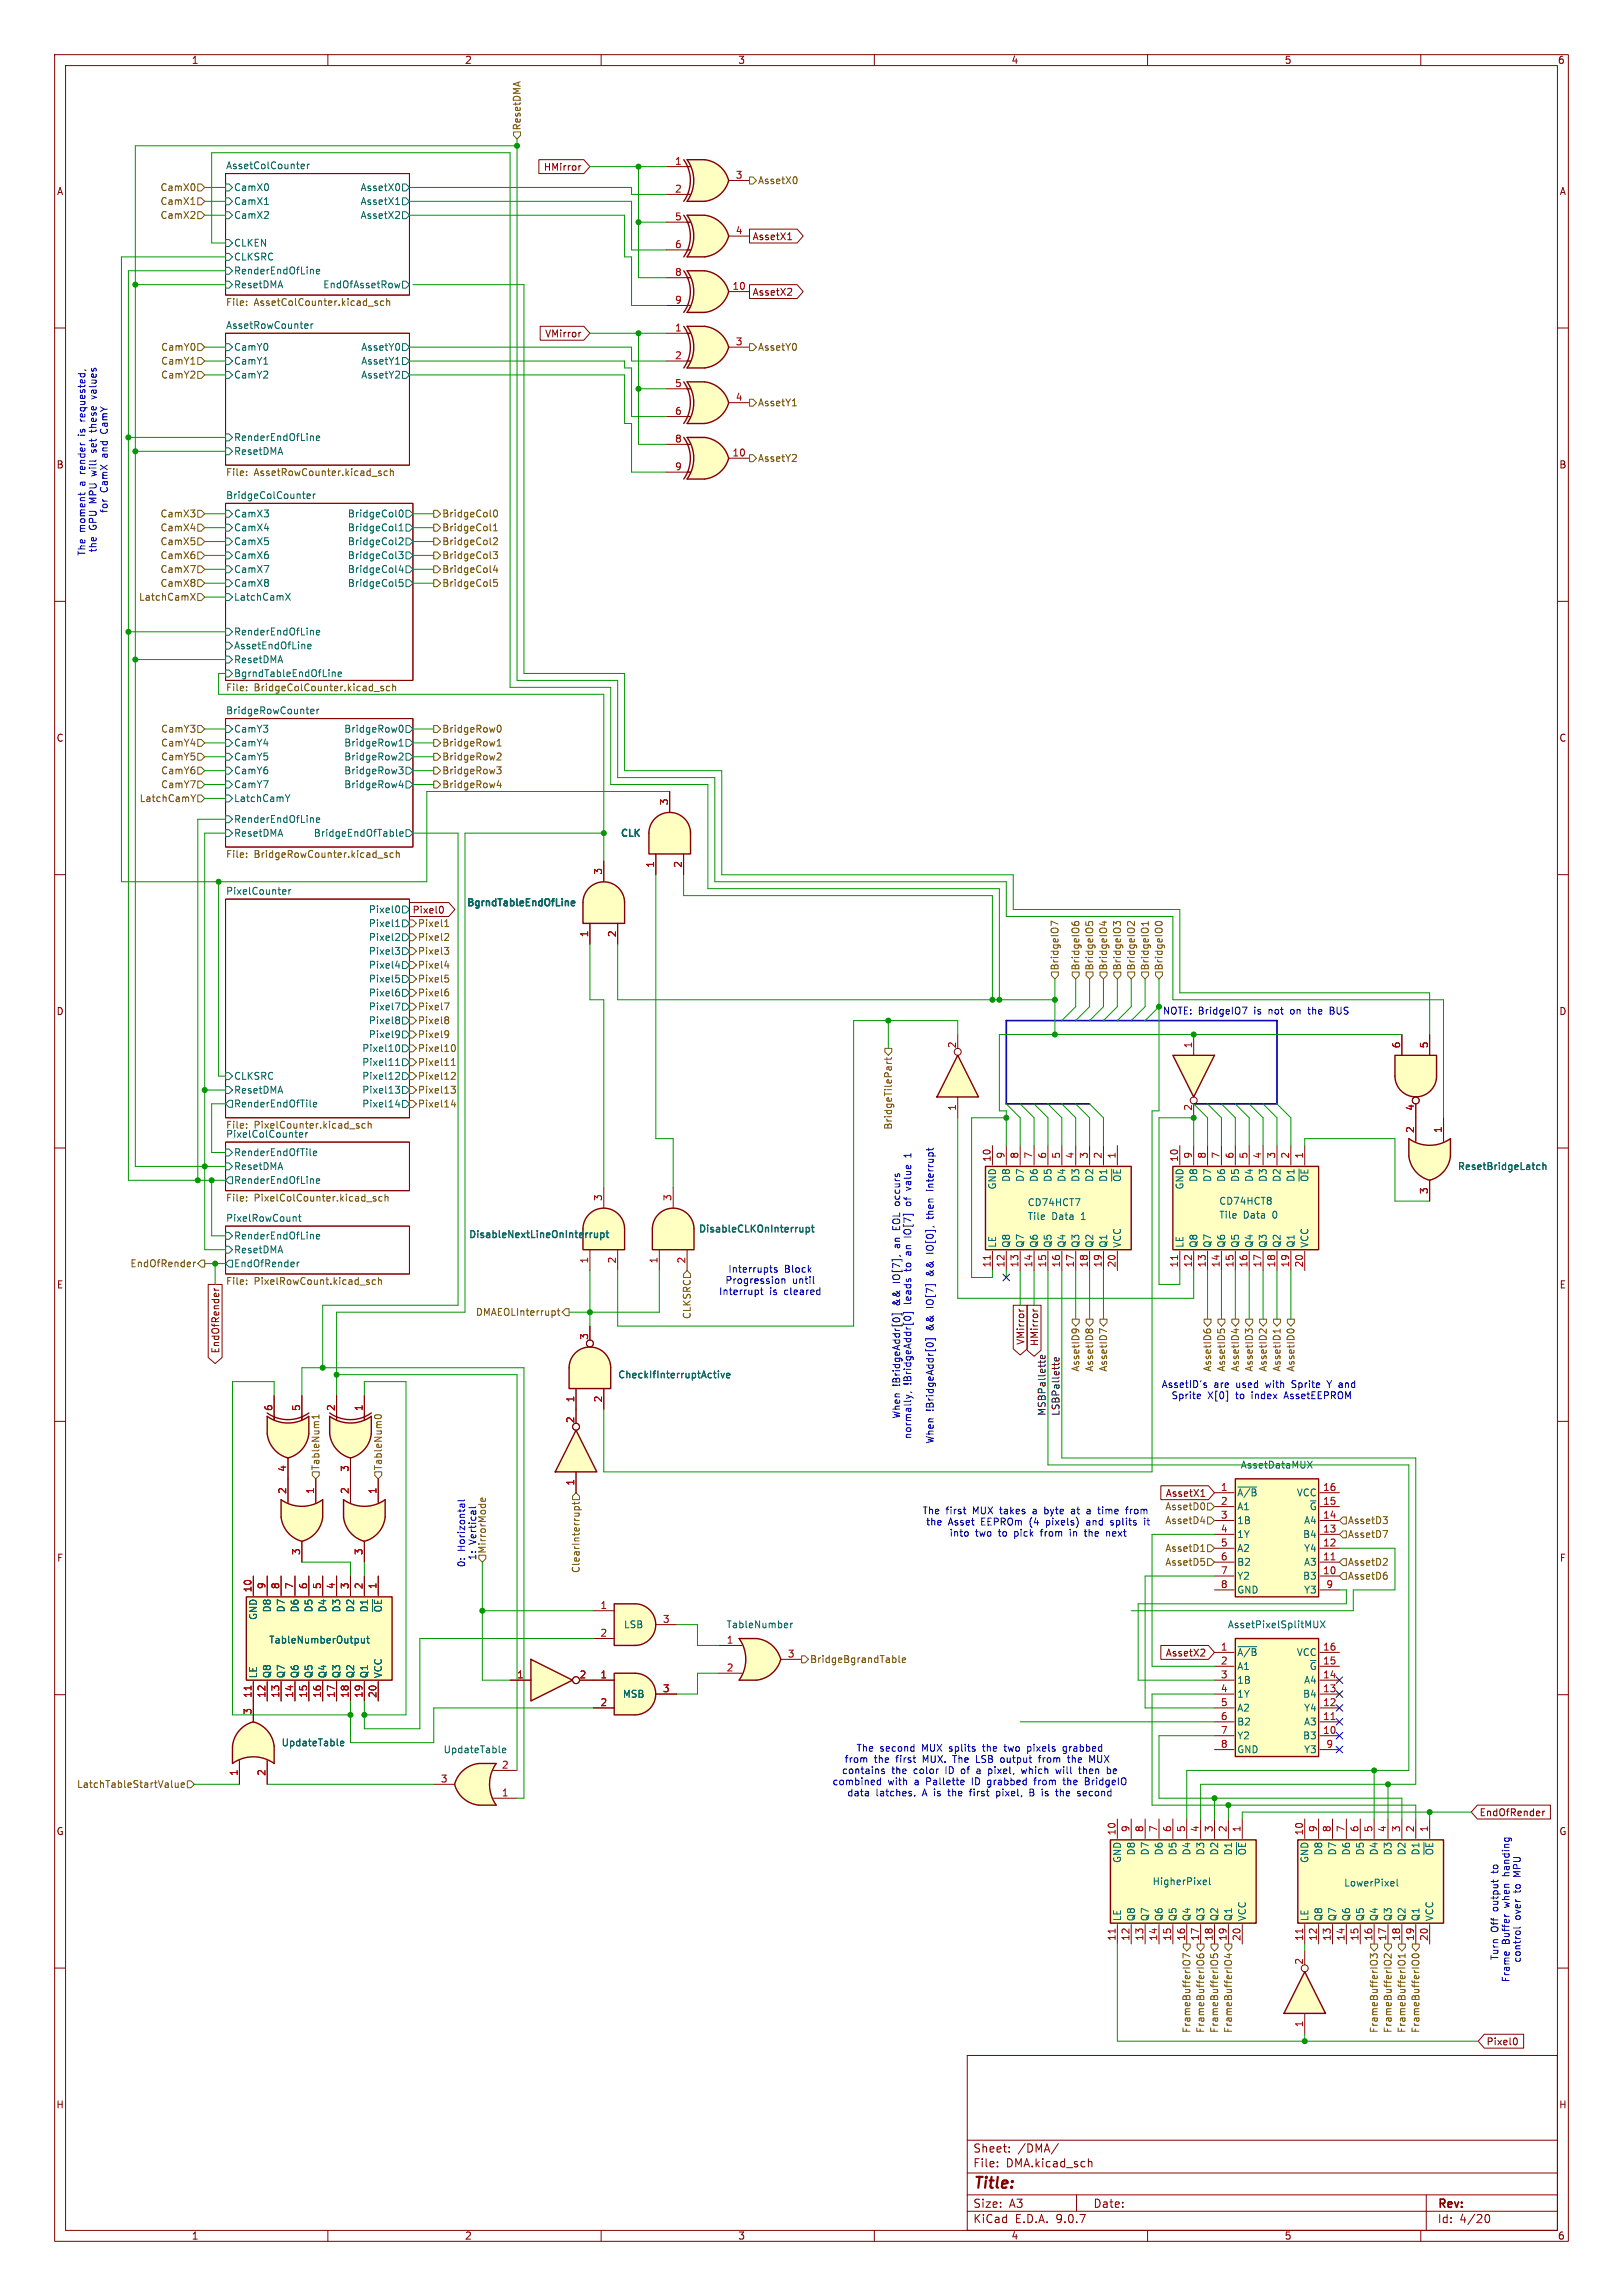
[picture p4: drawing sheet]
<svg xmlns="http://www.w3.org/2000/svg" width="297mm" height="420mm" viewBox="0 0 297 420" stroke-linecap="round" stroke-linejoin="round" font-family="sans-serif">
<defs><g id="words">
<text font-size="2.8" fill="#840000" x="178" y="400.9">Title:</text>
<g font-size="2.1" fill="#840000">
<text x="178" y="394">Sheet:</text>
<text x="186.2" y="394">/DMA/</text>
<text x="178" y="396.7">File:</text>
<text x="184.1" y="396.7">DMA.kicad_sch</text>
<text x="178" y="406.9">KiCad</text>
<text x="178" y="404.1">Size:</text>
<text x="184.7" y="404.1">A3</text>
<text x="185.7" y="406.9">E.D.A.</text>
<text x="193.3" y="406.9">9.0.7</text>
<text x="200" y="404.1">Date:</text>
<text x="263" y="404.3">Rev:</text>
<text x="263" y="406.9">Id:</text>
<text x="267.1" y="406.9">4/20</text>
</g>
<g font-size="1.8" fill="#840000">
<text x="35" y="11.9">1</text>
<text x="85" y="11.9">2</text>
<text x="135" y="11.9">3</text>
<text x="185" y="11.9">4</text>
<text x="235" y="11.9">5</text>
<text x="285" y="11.9">6</text>
<text x="10.3" y="35.9">A</text>
<text x="99.4" y="31.4">HMirror</text>
<text x="285.3" y="35.9">A</text>
<text x="137.6" y="44.1">AssetX1</text>
<text x="137.6" y="54.3">AssetX2</text>
<text x="99.7" y="61.9">VMirror</text>
<text x="10.3" y="85.9">B</text>
<text x="285.3" y="85.9">B</text>
<text x="10.3" y="135.9">C</text>
<text x="285.3" y="135.9">C</text>
<text x="75.4" y="167.3">Pixel0</text>
<text x="10.3" y="185.9">D</text>
<text x="285.3" y="185.9">D</text>
<text x="10.3" y="235.9">E</text>
<text x="285.3" y="235.9">E</text>
<text x="40.3" y="247.7" transform="rotate(-90 40.3 247.7)">EndOfRender</text>
<text x="187.6" y="246.1" transform="rotate(-90 187.6 246.1)">VMirror</text>
<text x="190.2" y="246.3" transform="rotate(-90 190.2 246.3)">HMirror</text>
<text x="213.2" y="274">AssetX1</text>
<text x="10.3" y="285.9">F</text>
<text x="285.3" y="285.9">F</text>
<text x="213.2" y="303.2">AssetX2</text>
<text x="10.3" y="335.9">G</text>
<text x="270.7" y="332.4">EndOfRender</text>
<text x="285.3" y="335.9">G</text>
<text x="271.9" y="374.3">Pixel0</text>
<text x="10.2" y="385.9">H</text>
<text x="285.2" y="385.9">H</text>
<text x="35" y="409.9">1</text>
<text x="85" y="409.9">2</text>
<text x="135" y="409.9">3</text>
<text x="185" y="409.9">4</text>
<text x="235" y="409.9">5</text>
<text x="285" y="409.9">6</text>
</g>
<g font-size="1.8" fill="#725600">
<text x="95.5" y="23.9" transform="rotate(-90 95.5 23.9)">ResetDMA</text>
<text x="29.3" y="35.2">CamX0</text>
<text x="138.6" y="33.9">AssetX0</text>
<text x="29.3" y="37.7">CamX1</text>
<text x="29.3" y="40.2">CamX2</text>
<text x="41.3" y="56.3">File:</text>
<text x="46.5" y="56.3">AssetColCounter.kicad_sch</text>
<text x="29.4" y="64.4">CamY0</text>
<text x="138.6" y="64.4">AssetY0</text>
<text x="29.4" y="66.9">CamY1</text>
<text x="29.4" y="69.4">CamY2</text>
<text x="138.6" y="74.5">AssetY1</text>
<text x="41.3" y="87.4">File:</text>
<text x="46.5" y="87.4">AssetRowCounter.kicad_sch</text>
<text x="138.6" y="84.7">AssetY2</text>
<text x="29.3" y="94.8">CamX3</text>
<text x="80.8" y="94.8">BridgeCol0</text>
<text x="29.3" y="99.9">CamX5</text>
<text x="29.3" y="97.4">CamX4</text>
<text x="80.8" y="99.9">BridgeCol2</text>
<text x="80.8" y="97.4">BridgeCol1</text>
<text x="29.3" y="105">CamX7</text>
<text x="29.3" y="102.5">CamX6</text>
<text x="29.3" y="107.5">CamX8</text>
<text x="80.8" y="107.5">BridgeCol5</text>
<text x="80.8" y="102.5">BridgeCol3</text>
<text x="80.8" y="105">BridgeCol4</text>
<text x="25.3" y="110.1">LatchCamX</text>
<text x="41.3" y="126.8">File:</text>
<text x="46.5" y="126.8">BridgeColCounter.kicad_sch</text>
<text x="29.4" y="136.8">CamY4</text>
<text x="29.4" y="134.2">CamY3</text>
<text x="80.8" y="134.2">BridgeRow0</text>
<text x="80.8" y="136.8">BridgeRow1</text>
<text x="29.4" y="141.8">CamY6</text>
<text x="29.4" y="139.3">CamY5</text>
<text x="80.8" y="141.8">BridgeRow3</text>
<text x="80.8" y="139.3">BridgeRow2</text>
<text x="25.5" y="146.9">LatchCamY</text>
<text x="29.4" y="144.4">CamY7</text>
<text x="80.8" y="144.4">BridgeRow4</text>
<text x="41.3" y="157.3">File:</text>
<text x="46.5" y="157.3">BridgeRowCounter.kicad_sch</text>
<text x="76.4" y="172.3">Pixel2</text>
<text x="76.4" y="169.8">Pixel1</text>
<text x="76.4" y="179.9">Pixel5</text>
<text x="76.4" y="177.4">Pixel4</text>
<text x="76.4" y="174.9">Pixel3</text>
<text x="193.9" y="177.6" transform="rotate(-90 193.9 177.6)">BridgeIO7</text>
<text x="197.7" y="177.6" transform="rotate(-90 197.7 177.6)">BridgeIO6</text>
<text x="200.3" y="177.6" transform="rotate(-90 200.3 177.6)">BridgeIO5</text>
<text x="202.8" y="177.6" transform="rotate(-90 202.8 177.6)">BridgeIO4</text>
<text x="205.3" y="177.6" transform="rotate(-90 205.3 177.6)">BridgeIO3</text>
<text x="207.9" y="177.6" transform="rotate(-90 207.9 177.6)">BridgeIO2</text>
<text x="210.4" y="177.6" transform="rotate(-90 210.4 177.6)">BridgeIO1</text>
<text x="213" y="177.6" transform="rotate(-90 213 177.6)">BridgeIO0</text>
<text x="76.4" y="182.5">Pixel6</text>
<text x="76.4" y="185">Pixel7</text>
<text x="76.4" y="190.1">Pixel9</text>
<text x="76.4" y="187.6">Pixel8</text>
<text x="76.4" y="197.7">Pixel12</text>
<text x="76.4" y="192.6">Pixel10</text>
<text x="76.4" y="195.2">Pixel11</text>
<text x="76.4" y="200.3">Pixel13</text>
<text x="76.4" y="202.8">Pixel14</text>
<text x="41.3" y="208.2">PixelColCounter</text>
<text x="41.3" y="206.8">File:</text>
<text x="46.5" y="206.8">PixelCounter.kicad_sch</text>
<text x="163.4" y="206.7" transform="rotate(-90 163.4 206.7)">BridgeTilePart</text>
<text x="41.3" y="220.1">File:</text>
<text x="46.5" y="220.1">PixelColCounter.kicad_sch</text>
<text x="23.8" y="232">EndOfRender</text>
<text x="41.3" y="235.4">File:</text>
<text x="46.5" y="235.4">PixelRowCount.kicad_sch</text>
<text x="87" y="240.9">DMAEOLInterrupt</text>
<text x="126.6" y="241.4" transform="rotate(-90 126.6 241.4)">CLKSRC</text>
<text x="197.7" y="251" transform="rotate(-90 197.7 251)">AssetID9</text>
<text x="200.3" y="251" transform="rotate(-90 200.3 251)">AssetID8</text>
<text x="202.8" y="251" transform="rotate(-90 202.8 251)">AssetID7</text>
<text x="221.8" y="251" transform="rotate(-90 221.8 251)">AssetID6</text>
<text x="224.4" y="251" transform="rotate(-90 224.4 251)">AssetID5</text>
<text x="226.9" y="251" transform="rotate(-90 226.9 251)">AssetID4</text>
<text x="229.5" y="251" transform="rotate(-90 229.5 251)">AssetID3</text>
<text x="232" y="251" transform="rotate(-90 232 251)">AssetID2</text>
<text x="234.5" y="251" transform="rotate(-90 234.5 251)">AssetID1</text>
<text x="237.1" y="251" transform="rotate(-90 237.1 251)">AssetID0</text>
<text x="58.6" y="269" transform="rotate(-90 58.6 269)">TableNum1</text>
<text x="70.1" y="269" transform="rotate(-90 70.1 269)">TableNum0</text>
<text x="213.1" y="279">AssetD4</text>
<text x="213.1" y="276.5">AssetD0</text>
<text x="246.6" y="279">AssetD3</text>
<text x="246.6" y="281.5">AssetD7</text>
<text x="89.1" y="284.3" transform="rotate(-90 89.1 284.3)">MirrorMode</text>
<text x="106.3" y="287.8" transform="rotate(-90 106.3 287.8)">ClearInterrupt</text>
<text x="213.1" y="284.1">AssetD1</text>
<text x="213.1" y="286.6">AssetD5</text>
<text x="246.6" y="286.6">AssetD2</text>
<text x="246.6" y="289.2">AssetD6</text>
<text x="148.1" y="304.4">BridgeBgrandTable</text>
<text x="14" y="327.3">LatchTableStartValue</text>
<text x="218" y="372" transform="rotate(-90 218 372)">FrameBufferIO7</text>
<text x="220.6" y="372" transform="rotate(-90 220.6 372)">FrameBufferIO6</text>
<text x="223.1" y="372" transform="rotate(-90 223.1 372)">FrameBufferIO5</text>
<text x="225.7" y="372" transform="rotate(-90 225.7 372)">FrameBufferIO4</text>
<text x="252.3" y="372" transform="rotate(-90 252.3 372)">FrameBufferIO3</text>
<text x="254.9" y="372" transform="rotate(-90 254.9 372)">FrameBufferIO2</text>
<text x="257.4" y="372" transform="rotate(-90 257.4 372)">FrameBufferIO1</text>
<text x="259.9" y="372" transform="rotate(-90 259.9 372)">FrameBufferIO0</text>
</g>
<g font-size="1.8" fill="#006464">
<text x="41.3" y="31">AssetColCounter</text>
<text x="42.7" y="35.2">CamX0</text>
<text x="65.9" y="35.2">AssetX0</text>
<text x="42.7" y="37.7">CamX1</text>
<text x="42.7" y="40.2">CamX2</text>
<text x="65.9" y="37.7">AssetX1</text>
<text x="65.9" y="40.2">AssetX2</text>
<text x="42.7" y="45.3">CLKEN</text>
<text x="42.7" y="47.9">CLKSRC</text>
<text x="42.7" y="50.4">RenderEndOfLine</text>
<text x="42.7" y="52.9">ResetDMA</text>
<text x="59.1" y="52.9">EndOfAssetRow</text>
<text x="41.3" y="60.2">AssetRowCounter</text>
<text x="42.7" y="64.4">CamY0</text>
<text x="66" y="64.4">AssetY0</text>
<text x="42.7" y="66.9">CamY1</text>
<text x="42.7" y="69.4">CamY2</text>
<text x="66" y="66.9">AssetY1</text>
<text x="66" y="69.4">AssetY2</text>
<text x="42.7" y="80.9">RenderEndOfLine</text>
<text x="42.7" y="83.4">ResetDMA</text>
<text x="41.3" y="91.4">BridgeColCounter</text>
<text x="42.7" y="94.8">CamX3</text>
<text x="63.6" y="94.8">BridgeCol0</text>
<text x="42.7" y="97.4">CamX4</text>
<text x="42.7" y="99.9">CamX5</text>
<text x="63.6" y="97.4">BridgeCol1</text>
<text x="63.6" y="99.9">BridgeCol2</text>
<text x="42.7" y="102.5">CamX6</text>
<text x="42.7" y="105">CamX7</text>
<text x="42.7" y="107.5">CamX8</text>
<text x="63.6" y="102.5">BridgeCol3</text>
<text x="63.6" y="105">BridgeCol4</text>
<text x="63.6" y="107.5">BridgeCol5</text>
<text x="42.7" y="110.1">LatchCamX</text>
<text x="42.7" y="119">AssetEndOfLine</text>
<text x="42.7" y="116.4">RenderEndOfLine</text>
<text x="42.7" y="121.5">ResetDMA</text>
<text x="42.7" y="124.1">BgrndTableEndOfLine</text>
<text x="41.3" y="130.7">BridgeRowCounter</text>
<text x="42.7" y="134.2">CamY3</text>
<text x="42.7" y="136.8">CamY4</text>
<text x="62.9" y="134.2">BridgeRow0</text>
<text x="62.9" y="136.8">BridgeRow1</text>
<text x="42.7" y="139.3">CamY5</text>
<text x="42.7" y="141.8">CamY6</text>
<text x="62.9" y="139.3">BridgeRow2</text>
<text x="62.9" y="141.8">BridgeRow3</text>
<text x="42.7" y="144.4">CamY7</text>
<text x="42.7" y="146.9">LatchCamY</text>
<text x="62.9" y="144.4">BridgeRow4</text>
<text x="42.7" y="150.7">RenderEndOfLine</text>
<text x="42.7" y="153.3">ResetDMA</text>
<text x="57.3" y="153.3">BridgeEndOfTable</text>
<text x="113.4" y="153.4">CLK</text>
<text x="41.3" y="163.8">PixelCounter</text>
<text x="67.4" y="167.2">Pixel0</text>
<text x="85.3" y="166.1">BgrndTableEndOfLine</text>
<text x="67.4" y="169.8">Pixel1</text>
<text x="67.4" y="172.3">Pixel2</text>
<text x="67.4" y="174.9">Pixel3</text>
<text x="67.4" y="177.4">Pixel4</text>
<text x="67.4" y="179.9">Pixel5</text>
<text x="67.4" y="182.5">Pixel6</text>
<text x="67.4" y="185">Pixel7</text>
<text x="67.4" y="187.6">Pixel8</text>
<text x="67.4" y="190.1">Pixel9</text>
<text x="42.7" y="197.7">CLKSRC</text>
<text x="66.2" y="192.6">Pixel10</text>
<text x="66.2" y="195.2">Pixel11</text>
<text x="66.2" y="197.7">Pixel12</text>
<text x="42.7" y="202.8">RenderEndOfTile</text>
<text x="42.7" y="200.3">ResetDMA</text>
<text x="66.2" y="200.3">Pixel13</text>
<text x="66.2" y="202.8">Pixel14</text>
<text x="42.7" y="211.7">RenderEndOfTile</text>
<text x="42.7" y="214.2">ResetDMA</text>
<text x="266.7" y="214.2">ResetBridgeLatch</text>
<text x="42.7" y="216.8">RenderEndOfLine</text>
<text x="182.5" y="217.7" transform="rotate(-90 182.5 217.7)">GND</text>
<text x="185" y="216.3" transform="rotate(-90 185 216.3)">D8</text>
<text x="187.6" y="216.3" transform="rotate(-90 187.6 216.3)">D7</text>
<text x="188" y="220.8">CD74HCT7</text>
<text x="190.1" y="216.3" transform="rotate(-90 190.1 216.3)">D6</text>
<text x="192.6" y="216.3" transform="rotate(-90 192.6 216.3)">D5</text>
<text x="195.2" y="216.3" transform="rotate(-90 195.2 216.3)">D4</text>
<text x="197.7" y="216.3" transform="rotate(-90 197.7 216.3)">D3</text>
<text x="200.3" y="216.3" transform="rotate(-90 200.3 216.3)">D2</text>
<text x="202.8" y="216.3" transform="rotate(-90 202.8 216.3)">D1</text>
<text x="205.3" y="216.3" transform="rotate(-90 205.3 216.3)">~{OE}</text>
<text x="216.8" y="217.7" transform="rotate(-90 216.8 217.7)">GND</text>
<text x="219.3" y="216.3" transform="rotate(-90 219.3 216.3)">D8</text>
<text x="221.8" y="216.3" transform="rotate(-90 221.8 216.3)">D7</text>
<text x="223" y="220.6">CD74HCT8</text>
<text x="224.4" y="216.3" transform="rotate(-90 224.4 216.3)">D6</text>
<text x="226.9" y="216.3" transform="rotate(-90 226.9 216.3)">D5</text>
<text x="229.5" y="216.3" transform="rotate(-90 229.5 216.3)">D4</text>
<text x="232" y="216.3" transform="rotate(-90 232 216.3)">D3</text>
<text x="234.5" y="216.3" transform="rotate(-90 234.5 216.3)">D2</text>
<text x="237.1" y="216.3" transform="rotate(-90 237.1 216.3)">D1</text>
<text x="239.6" y="216.3" transform="rotate(-90 239.6 216.3)">~{OE}</text>
<text x="41.3" y="223.6">PixelRowCount</text>
<text x="42.7" y="226.9">RenderEndOfLine</text>
<text x="85.6" y="226.8">DisableNextLineOnInterrupt</text>
<text x="127.7" y="225.8">DisableCLKOnInterrupt</text>
<text x="188" y="223.4">Tile</text>
<text x="192.5" y="223.4">Data</text>
<text x="197.9" y="223.4">1</text>
<text x="223" y="223.1">Tile</text>
<text x="227.5" y="223.1">Data</text>
<text x="233" y="223.1">0</text>
<text x="42.7" y="232">EndOfRender</text>
<text x="42.7" y="229.5">ResetDMA</text>
<text x="182.5" y="228.3" transform="rotate(-90 182.5 228.3)">LE</text>
<text x="185" y="228.3" transform="rotate(-90 185 228.3)">Q8</text>
<text x="187.6" y="228.3" transform="rotate(-90 187.6 228.3)">Q7</text>
<text x="190.1" y="228.3" transform="rotate(-90 190.1 228.3)">Q6</text>
<text x="192.6" y="228.3" transform="rotate(-90 192.6 228.3)">Q5</text>
<text x="195.2" y="228.3" transform="rotate(-90 195.2 228.3)">Q4</text>
<text x="197.7" y="228.3" transform="rotate(-90 197.7 228.3)">Q3</text>
<text x="200.3" y="228.3" transform="rotate(-90 200.3 228.3)">Q2</text>
<text x="202.8" y="228.3" transform="rotate(-90 202.8 228.3)">Q1</text>
<text x="205.3" y="228.3" transform="rotate(-90 205.3 228.3)">VCC</text>
<text x="216.8" y="228.3" transform="rotate(-90 216.8 228.3)">LE</text>
<text x="219.3" y="228.3" transform="rotate(-90 219.3 228.3)">Q8</text>
<text x="221.8" y="228.3" transform="rotate(-90 221.8 228.3)">Q7</text>
<text x="224.4" y="228.3" transform="rotate(-90 224.4 228.3)">Q6</text>
<text x="226.9" y="228.3" transform="rotate(-90 226.9 228.3)">Q5</text>
<text x="229.5" y="228.3" transform="rotate(-90 229.5 228.3)">Q4</text>
<text x="232" y="228.3" transform="rotate(-90 232 228.3)">Q3</text>
<text x="234.5" y="228.3" transform="rotate(-90 234.5 228.3)">Q2</text>
<text x="237.1" y="228.3" transform="rotate(-90 237.1 228.3)">Q1</text>
<text x="239.6" y="228.3" transform="rotate(-90 239.6 228.3)">VCC</text>
<text x="113" y="252.3">CheckIfInterruptActive</text>
<text x="227" y="268.8">AssetDataMUX</text>
<text x="226.3" y="273.9">~{A/B}</text>
<text x="237.2" y="273.9">VCC</text>
<text x="226.3" y="276.5">A1</text>
<text x="226.3" y="279">1B</text>
<text x="226.3" y="281.5">1Y</text>
<text x="238.4" y="281.5">B4</text>
<text x="238.5" y="279">A4</text>
<text x="239.6" y="276.5">~{G}</text>
<text x="226.3" y="284.1">A2</text>
<text x="226.3" y="286.6">B2</text>
<text x="238.5" y="284.1">Y4</text>
<text x="238.5" y="286.6">A3</text>
<text x="226.3" y="289.2">Y2</text>
<text x="226.3" y="291.7">GND</text>
<text x="238.4" y="289.2">B3</text>
<text x="238.5" y="291.7">Y3</text>
<text x="47.2" y="296.4" transform="rotate(-90 47.2 296.4)">GND</text>
<text x="49.8" y="295" transform="rotate(-90 49.8 295)">D8</text>
<text x="52.3" y="295" transform="rotate(-90 52.3 295)">D7</text>
<text x="54.8" y="295" transform="rotate(-90 54.8 295)">D6</text>
<text x="57.4" y="295" transform="rotate(-90 57.4 295)">D5</text>
<text x="59.9" y="295" transform="rotate(-90 59.9 295)">D4</text>
<text x="62.5" y="295" transform="rotate(-90 62.5 295)">D3</text>
<text x="65" y="295" transform="rotate(-90 65 295)">D2</text>
<text x="67.5" y="295" transform="rotate(-90 67.5 295)">D1</text>
<text x="70.1" y="295" transform="rotate(-90 70.1 295)">~{OE}</text>
<text x="114.1" y="298">LSB</text>
<text x="132.9" y="298">TableNumber</text>
<text x="224.6" y="298">AssetPixelSplitMUX</text>
<text x="49.2" y="300.8">TableNumberOutput</text>
<text x="226.3" y="303.1">~{A/B}</text>
<text x="226.3" y="305.7">A1</text>
<text x="237.2" y="303.1">VCC</text>
<text x="239.6" y="305.7">~{G}</text>
<text x="47.2" y="307.1" transform="rotate(-90 47.2 307.1)">LE</text>
<text x="49.8" y="307.1" transform="rotate(-90 49.8 307.1)">Q8</text>
<text x="52.3" y="307.1" transform="rotate(-90 52.3 307.1)">Q7</text>
<text x="54.8" y="307.1" transform="rotate(-90 54.8 307.1)">Q6</text>
<text x="57.4" y="307.1" transform="rotate(-90 57.4 307.1)">Q5</text>
<text x="59.9" y="307.1" transform="rotate(-90 59.9 307.1)">Q4</text>
<text x="62.5" y="307.1" transform="rotate(-90 62.5 307.1)">Q3</text>
<text x="65" y="307.1" transform="rotate(-90 65 307.1)">Q2</text>
<text x="67.5" y="307.1" transform="rotate(-90 67.5 307.1)">Q1</text>
<text x="70.1" y="307.1" transform="rotate(-90 70.1 307.1)">VCC</text>
<text x="113.9" y="310.7">MSB</text>
<text x="226.3" y="308.2">1B</text>
<text x="226.3" y="310.7">1Y</text>
<text x="238.4" y="310.7">B4</text>
<text x="238.5" y="308.2">A4</text>
<text x="226.3" y="313.3">A2</text>
<text x="226.3" y="315.8">B2</text>
<text x="238.5" y="313.3">Y4</text>
<text x="238.5" y="315.8">A3</text>
<text x="51.4" y="319.6">UpdateTable</text>
<text x="81.1" y="320.9">UpdateTable</text>
<text x="226.3" y="318.4">Y2</text>
<text x="226.3" y="320.9">GND</text>
<text x="238.4" y="318.4">B3</text>
<text x="238.5" y="320.9">Y3</text>
<text x="205.3" y="340.9" transform="rotate(-90 205.3 340.9)">GND</text>
<text x="207.9" y="339.5" transform="rotate(-90 207.9 339.5)">D8</text>
<text x="210.4" y="339.5" transform="rotate(-90 210.4 339.5)">D7</text>
<text x="213" y="339.5" transform="rotate(-90 213 339.5)">D6</text>
<text x="215.5" y="339.5" transform="rotate(-90 215.5 339.5)">D5</text>
<text x="218" y="339.5" transform="rotate(-90 218 339.5)">D4</text>
<text x="220.6" y="339.5" transform="rotate(-90 220.6 339.5)">D3</text>
<text x="223.1" y="339.5" transform="rotate(-90 223.1 339.5)">D2</text>
<text x="225.7" y="339.5" transform="rotate(-90 225.7 339.5)">D1</text>
<text x="228.2" y="339.5" transform="rotate(-90 228.2 339.5)">~{OE}</text>
<text x="239.6" y="340.9" transform="rotate(-90 239.6 340.9)">GND</text>
<text x="242.2" y="339.5" transform="rotate(-90 242.2 339.5)">D8</text>
<text x="244.7" y="339.5" transform="rotate(-90 244.7 339.5)">D7</text>
<text x="247.2" y="339.5" transform="rotate(-90 247.2 339.5)">D6</text>
<text x="249.8" y="339.5" transform="rotate(-90 249.8 339.5)">D5</text>
<text x="252.3" y="339.5" transform="rotate(-90 252.3 339.5)">D4</text>
<text x="254.9" y="339.5" transform="rotate(-90 254.9 339.5)">D3</text>
<text x="257.4" y="339.5" transform="rotate(-90 257.4 339.5)">D2</text>
<text x="259.9" y="339.5" transform="rotate(-90 259.9 339.5)">D1</text>
<text x="262.5" y="339.5" transform="rotate(-90 262.5 339.5)">~{OE}</text>
<text x="210.8" y="345">HigherPixel</text>
<text x="245.9" y="345.3">LowerPixel</text>
<text x="205.3" y="351.5" transform="rotate(-90 205.3 351.5)">LE</text>
<text x="207.9" y="351.5" transform="rotate(-90 207.9 351.5)">Q8</text>
<text x="210.4" y="351.5" transform="rotate(-90 210.4 351.5)">Q7</text>
<text x="213" y="351.5" transform="rotate(-90 213 351.5)">Q6</text>
<text x="215.5" y="351.5" transform="rotate(-90 215.5 351.5)">Q5</text>
<text x="218" y="351.5" transform="rotate(-90 218 351.5)">Q4</text>
<text x="220.6" y="351.5" transform="rotate(-90 220.6 351.5)">Q3</text>
<text x="223.1" y="351.5" transform="rotate(-90 223.1 351.5)">Q2</text>
<text x="225.7" y="351.5" transform="rotate(-90 225.7 351.5)">Q1</text>
<text x="228.2" y="351.5" transform="rotate(-90 228.2 351.5)">VCC</text>
<text x="239.6" y="351.5" transform="rotate(-90 239.6 351.5)">LE</text>
<text x="242.2" y="351.5" transform="rotate(-90 242.2 351.5)">Q8</text>
<text x="244.7" y="351.5" transform="rotate(-90 244.7 351.5)">Q7</text>
<text x="247.2" y="351.5" transform="rotate(-90 247.2 351.5)">Q6</text>
<text x="249.8" y="351.5" transform="rotate(-90 249.8 351.5)">Q5</text>
<text x="252.3" y="351.5" transform="rotate(-90 252.3 351.5)">Q4</text>
<text x="254.9" y="351.5" transform="rotate(-90 254.9 351.5)">Q3</text>
<text x="257.4" y="351.5" transform="rotate(-90 257.4 351.5)">Q2</text>
<text x="259.9" y="351.5" transform="rotate(-90 259.9 351.5)">Q1</text>
<text x="262.5" y="351.5" transform="rotate(-90 262.5 351.5)">VCC</text>
</g>
<g font-size="1.8" fill="#a90000">
<text x="123.4" y="30.2">1</text>
<text x="123.4" y="35.3">2</text>
<text x="134.5" y="32.8">3</text>
<text x="123.4" y="40.4">5</text>
<text x="123.4" y="45.5">6</text>
<text x="134.5" y="42.9">4</text>
<text x="123.4" y="50.5">8</text>
<text x="133.9" y="53.1">10</text>
<text x="123.4" y="55.6">9</text>
<text x="123.4" y="60.7">1</text>
<text x="123.4" y="65.8">2</text>
<text x="134.5" y="63.2">3</text>
<text x="123.4" y="70.9">5</text>
<text x="123.4" y="75.9">6</text>
<text x="134.5" y="73.4">4</text>
<text x="123.4" y="81">8</text>
<text x="133.9" y="83.6">10</text>
<text x="123.4" y="86.1">9</text>
<text x="122.3" y="147.4" transform="rotate(-90 122.3 147.4)">3</text>
<text x="110.2" y="160.1" transform="rotate(-90 110.2 160.1)">3</text>
<text x="119.8" y="158.8" transform="rotate(-90 119.8 158.8)">1</text>
<text x="124.8" y="158.8" transform="rotate(-90 124.8 158.8)">2</text>
<text x="107.7" y="171.5" transform="rotate(-90 107.7 171.5)">1</text>
<text x="112.8" y="171.5" transform="rotate(-90 112.8 171.5)">2</text>
<text x="175" y="191.8" transform="rotate(-90 175 191.8)">2</text>
<text x="218.2" y="191.8" transform="rotate(-90 218.2 191.8)">1</text>
<text x="256.3" y="191.8" transform="rotate(-90 256.3 191.8)">6</text>
<text x="261.4" y="191.8" transform="rotate(-90 261.4 191.8)">5</text>
<text x="175" y="203.3" transform="rotate(-90 175 203.3)">1</text>
<text x="218.2" y="203.3" transform="rotate(-90 218.2 203.3)">2</text>
<text x="258.8" y="203.3" transform="rotate(-90 258.8 203.3)">4</text>
<text x="258.8" y="207.3" transform="rotate(-90 258.8 207.3)">2</text>
<text x="263.9" y="207.3" transform="rotate(-90 263.9 207.3)">1</text>
<text x="181.4" y="212.6" transform="rotate(-90 181.4 212.6)">10</text>
<text x="183.9" y="212" transform="rotate(-90 183.9 212)">9</text>
<text x="186.4" y="212" transform="rotate(-90 186.4 212)">8</text>
<text x="189" y="212" transform="rotate(-90 189 212)">7</text>
<text x="191.5" y="212" transform="rotate(-90 191.5 212)">6</text>
<text x="194.1" y="212" transform="rotate(-90 194.1 212)">5</text>
<text x="196.6" y="212" transform="rotate(-90 196.6 212)">4</text>
<text x="199.1" y="212" transform="rotate(-90 199.1 212)">3</text>
<text x="201.7" y="212" transform="rotate(-90 201.7 212)">2</text>
<text x="204.2" y="212" transform="rotate(-90 204.2 212)">1</text>
<text x="215.6" y="212.6" transform="rotate(-90 215.6 212.6)">10</text>
<text x="218.2" y="212" transform="rotate(-90 218.2 212)">9</text>
<text x="220.7" y="212" transform="rotate(-90 220.7 212)">8</text>
<text x="223.3" y="212" transform="rotate(-90 223.3 212)">7</text>
<text x="225.8" y="212" transform="rotate(-90 225.8 212)">6</text>
<text x="228.3" y="212" transform="rotate(-90 228.3 212)">5</text>
<text x="230.9" y="212" transform="rotate(-90 230.9 212)">4</text>
<text x="233.4" y="212" transform="rotate(-90 233.4 212)">3</text>
<text x="236" y="212" transform="rotate(-90 236 212)">2</text>
<text x="238.5" y="212" transform="rotate(-90 238.5 212)">1</text>
<text x="110.2" y="219.8" transform="rotate(-90 110.2 219.8)">3</text>
<text x="122.9" y="219.8" transform="rotate(-90 122.9 219.8)">3</text>
<text x="261.4" y="218.5" transform="rotate(-90 261.4 218.5)">3</text>
<text x="107.7" y="231.2" transform="rotate(-90 107.7 231.2)">1</text>
<text x="112.8" y="231.2" transform="rotate(-90 112.8 231.2)">2</text>
<text x="120.4" y="231.2" transform="rotate(-90 120.4 231.2)">1</text>
<text x="125.5" y="231.2" transform="rotate(-90 125.5 231.2)">2</text>
<text x="181.4" y="231.9" transform="rotate(-90 181.4 231.9)">11</text>
<text x="183.9" y="231.9" transform="rotate(-90 183.9 231.9)">12</text>
<text x="186.4" y="231.9" transform="rotate(-90 186.4 231.9)">13</text>
<text x="189" y="231.9" transform="rotate(-90 189 231.9)">14</text>
<text x="191.5" y="231.9" transform="rotate(-90 191.5 231.9)">15</text>
<text x="194.1" y="231.9" transform="rotate(-90 194.1 231.9)">16</text>
<text x="196.6" y="231.9" transform="rotate(-90 196.6 231.9)">17</text>
<text x="199.1" y="231.9" transform="rotate(-90 199.1 231.9)">18</text>
<text x="201.7" y="231.9" transform="rotate(-90 201.7 231.9)">19</text>
<text x="204.2" y="231.9" transform="rotate(-90 204.2 231.9)">20</text>
<text x="215.6" y="231.9" transform="rotate(-90 215.6 231.9)">11</text>
<text x="218.2" y="231.9" transform="rotate(-90 218.2 231.9)">12</text>
<text x="220.7" y="231.9" transform="rotate(-90 220.7 231.9)">13</text>
<text x="223.3" y="231.9" transform="rotate(-90 223.3 231.9)">14</text>
<text x="225.8" y="231.9" transform="rotate(-90 225.8 231.9)">15</text>
<text x="228.3" y="231.9" transform="rotate(-90 228.3 231.9)">16</text>
<text x="230.9" y="231.9" transform="rotate(-90 230.9 231.9)">17</text>
<text x="233.4" y="231.9" transform="rotate(-90 233.4 231.9)">18</text>
<text x="236" y="231.9" transform="rotate(-90 236 231.9)">19</text>
<text x="238.5" y="231.9" transform="rotate(-90 238.5 231.9)">20</text>
<text x="107.7" y="245.2" transform="rotate(-90 107.7 245.2)">3</text>
<text x="105.2" y="256.6" transform="rotate(-90 105.2 256.6)">1</text>
<text x="110.2" y="256.6" transform="rotate(-90 110.2 256.6)">2</text>
<text x="49.9" y="258.2" transform="rotate(-90 49.9 258.2)">6</text>
<text x="55" y="258.2" transform="rotate(-90 55 258.2)">5</text>
<text x="61.3" y="258.2" transform="rotate(-90 61.3 258.2)">2</text>
<text x="66.4" y="258.2" transform="rotate(-90 66.4 258.2)">1</text>
<text x="105.2" y="260.4" transform="rotate(-90 105.2 260.4)">2</text>
<text x="52.5" y="269.3" transform="rotate(-90 52.5 269.3)">4</text>
<text x="63.9" y="269.3" transform="rotate(-90 63.9 269.3)">3</text>
<text x="52.5" y="273.4" transform="rotate(-90 52.5 273.4)">2</text>
<text x="57.5" y="273.4" transform="rotate(-90 57.5 273.4)">1</text>
<text x="63.9" y="273.4" transform="rotate(-90 63.9 273.4)">2</text>
<text x="69" y="273.4" transform="rotate(-90 69 273.4)">1</text>
<text x="105.2" y="271.9" transform="rotate(-90 105.2 271.9)">1</text>
<text x="223.3" y="272.8">1</text>
<text x="223.3" y="275.3">2</text>
<text x="242" y="272.8">16</text>
<text x="242" y="275.3">15</text>
<text x="223.3" y="277.9">3</text>
<text x="223.3" y="280.4">4</text>
<text x="242" y="277.9">14</text>
<text x="242" y="280.4">13</text>
<text x="55" y="284.6" transform="rotate(-90 55 284.6)">3</text>
<text x="66.4" y="284.6" transform="rotate(-90 66.4 284.6)">3</text>
<text x="223.3" y="283">5</text>
<text x="223.3" y="285.5">6</text>
<text x="242" y="283">12</text>
<text x="242" y="285.5">11</text>
<text x="46.1" y="291.4" transform="rotate(-90 46.1 291.4)">10</text>
<text x="48.6" y="290.8" transform="rotate(-90 48.6 290.8)">9</text>
<text x="51.2" y="290.8" transform="rotate(-90 51.2 290.8)">8</text>
<text x="53.7" y="290.8" transform="rotate(-90 53.7 290.8)">7</text>
<text x="56.3" y="290.8" transform="rotate(-90 56.3 290.8)">6</text>
<text x="58.8" y="290.8" transform="rotate(-90 58.8 290.8)">5</text>
<text x="61.3" y="290.8" transform="rotate(-90 61.3 290.8)">4</text>
<text x="63.9" y="290.8" transform="rotate(-90 63.9 290.8)">3</text>
<text x="66.4" y="290.8" transform="rotate(-90 66.4 290.8)">2</text>
<text x="69" y="290.8" transform="rotate(-90 69 290.8)">1</text>
<text x="223.3" y="288">7</text>
<text x="223.3" y="290.6">8</text>
<text x="242" y="288">10</text>
<text x="242.6" y="290.6">9</text>
<text x="109.8" y="294.4">1</text>
<text x="109.8" y="299.5">2</text>
<text x="121.2" y="296.9">3</text>
<text x="132.9" y="300.7">1</text>
<text x="132.9" y="305.8">2</text>
<text x="144.1" y="303.3">3</text>
<text x="223.3" y="302">1</text>
<text x="223.3" y="304.5">2</text>
<text x="242" y="302">16</text>
<text x="242" y="304.5">15</text>
<text x="46.1" y="310.7" transform="rotate(-90 46.1 310.7)">11</text>
<text x="48.6" y="310.7" transform="rotate(-90 48.6 310.7)">12</text>
<text x="51.2" y="310.7" transform="rotate(-90 51.2 310.7)">13</text>
<text x="53.7" y="310.7" transform="rotate(-90 53.7 310.7)">14</text>
<text x="56.3" y="310.7" transform="rotate(-90 56.3 310.7)">15</text>
<text x="58.8" y="310.7" transform="rotate(-90 58.8 310.7)">16</text>
<text x="61.3" y="310.7" transform="rotate(-90 61.3 310.7)">17</text>
<text x="63.9" y="310.7" transform="rotate(-90 63.9 310.7)">18</text>
<text x="66.4" y="310.7" transform="rotate(-90 66.4 310.7)">19</text>
<text x="69" y="310.7" transform="rotate(-90 69 310.7)">20</text>
<text x="94.5" y="307.1">1</text>
<text x="106" y="307.1">2</text>
<text x="109.8" y="307.1">1</text>
<text x="121.2" y="309.6">3</text>
<text x="223.3" y="307.1">3</text>
<text x="223.3" y="309.6">4</text>
<text x="242" y="307.1">14</text>
<text x="242" y="309.6">13</text>
<text x="46.1" y="313.8" transform="rotate(-90 46.1 313.8)">3</text>
<text x="109.8" y="312.2">2</text>
<text x="223.3" y="312.2">5</text>
<text x="223.3" y="314.7">6</text>
<text x="223.3" y="317.2">7</text>
<text x="242" y="312.2">12</text>
<text x="242" y="314.7">11</text>
<text x="242" y="317.2">10</text>
<text x="91.7" y="323.6">2</text>
<text x="223.3" y="319.8">8</text>
<text x="242.6" y="319.8">9</text>
<text x="43.6" y="324.9" transform="rotate(-90 43.6 324.9)">1</text>
<text x="48.6" y="324.9" transform="rotate(-90 48.6 324.9)">2</text>
<text x="80.6" y="326.1">3</text>
<text x="91.7" y="328.7">1</text>
<text x="204.2" y="335.8" transform="rotate(-90 204.2 335.8)">10</text>
<text x="206.8" y="335.2" transform="rotate(-90 206.8 335.2)">9</text>
<text x="209.3" y="335.2" transform="rotate(-90 209.3 335.2)">8</text>
<text x="211.8" y="335.2" transform="rotate(-90 211.8 335.2)">7</text>
<text x="214.4" y="335.2" transform="rotate(-90 214.4 335.2)">6</text>
<text x="216.9" y="335.2" transform="rotate(-90 216.9 335.2)">5</text>
<text x="219.5" y="335.2" transform="rotate(-90 219.5 335.2)">4</text>
<text x="222" y="335.2" transform="rotate(-90 222 335.2)">3</text>
<text x="224.5" y="335.2" transform="rotate(-90 224.5 335.2)">2</text>
<text x="227.1" y="335.2" transform="rotate(-90 227.1 335.2)">1</text>
<text x="238.5" y="335.8" transform="rotate(-90 238.5 335.8)">10</text>
<text x="241" y="335.2" transform="rotate(-90 241 335.2)">9</text>
<text x="243.6" y="335.2" transform="rotate(-90 243.6 335.2)">8</text>
<text x="246.1" y="335.2" transform="rotate(-90 246.1 335.2)">7</text>
<text x="248.7" y="335.2" transform="rotate(-90 248.7 335.2)">6</text>
<text x="251.2" y="335.2" transform="rotate(-90 251.2 335.2)">5</text>
<text x="253.7" y="335.2" transform="rotate(-90 253.7 335.2)">4</text>
<text x="256.3" y="335.2" transform="rotate(-90 256.3 335.2)">3</text>
<text x="258.8" y="335.2" transform="rotate(-90 258.8 335.2)">2</text>
<text x="261.4" y="335.2" transform="rotate(-90 261.4 335.2)">1</text>
<text x="204.2" y="355.1" transform="rotate(-90 204.2 355.1)">11</text>
<text x="206.8" y="355.1" transform="rotate(-90 206.8 355.1)">12</text>
<text x="209.3" y="355.1" transform="rotate(-90 209.3 355.1)">13</text>
<text x="211.8" y="355.1" transform="rotate(-90 211.8 355.1)">14</text>
<text x="214.4" y="355.1" transform="rotate(-90 214.4 355.1)">15</text>
<text x="216.9" y="355.1" transform="rotate(-90 216.9 355.1)">16</text>
<text x="219.5" y="355.1" transform="rotate(-90 219.5 355.1)">17</text>
<text x="222" y="355.1" transform="rotate(-90 222 355.1)">18</text>
<text x="224.5" y="355.1" transform="rotate(-90 224.5 355.1)">19</text>
<text x="227.1" y="355.1" transform="rotate(-90 227.1 355.1)">20</text>
<text x="238.5" y="359.5" transform="rotate(-90 238.5 359.5)">2</text>
<text x="238.5" y="355.1" transform="rotate(-90 238.5 355.1)">11</text>
<text x="241" y="355.1" transform="rotate(-90 241 355.1)">12</text>
<text x="243.6" y="355.1" transform="rotate(-90 243.6 355.1)">13</text>
<text x="246.1" y="355.1" transform="rotate(-90 246.1 355.1)">14</text>
<text x="248.7" y="355.1" transform="rotate(-90 248.7 355.1)">15</text>
<text x="251.2" y="355.1" transform="rotate(-90 251.2 355.1)">16</text>
<text x="253.7" y="355.1" transform="rotate(-90 253.7 355.1)">17</text>
<text x="256.3" y="355.1" transform="rotate(-90 256.3 355.1)">18</text>
<text x="258.8" y="355.1" transform="rotate(-90 258.8 355.1)">19</text>
<text x="261.4" y="355.1" transform="rotate(-90 261.4 355.1)">20</text>
<text x="238.5" y="370.9" transform="rotate(-90 238.5 370.9)">1</text>
</g>
<g font-size="1.8" fill="#0000c2">
<text x="15.8" y="76.4" transform="rotate(-90 15.8 76.4)">requested,</text>
<text x="17.9" y="72" transform="rotate(-90 17.9 72)">values</text>
<text x="15.8" y="79.2" transform="rotate(-90 15.8 79.2)">is</text>
<text x="17.9" y="82.3" transform="rotate(-90 17.9 82.3)">set</text>
<text x="17.9" y="78.3" transform="rotate(-90 17.9 78.3)">these</text>
<text x="19.9" y="83.6" transform="rotate(-90 19.9 83.6)">and</text>
<text x="19.9" y="79" transform="rotate(-90 19.9 79)">CamY</text>
<text x="15.8" y="88.7" transform="rotate(-90 15.8 88.7)">a</text>
<text x="15.8" y="86.4" transform="rotate(-90 15.8 86.4)">render</text>
<text x="17.9" y="86.7" transform="rotate(-90 17.9 86.7)">will</text>
<text x="19.9" y="93.9" transform="rotate(-90 19.9 93.9)">for</text>
<text x="19.9" y="90.1" transform="rotate(-90 19.9 90.1)">CamX</text>
<text x="15.8" y="101.8" transform="rotate(-90 15.8 101.8)">The</text>
<text x="15.8" y="97.4" transform="rotate(-90 15.8 97.4)">moment</text>
<text x="17.9" y="101.1" transform="rotate(-90 17.9 101.1)">the</text>
<text x="17.9" y="97" transform="rotate(-90 17.9 97)">GPU MPU</text>
<text x="212.7" y="185.8">NOTE: BridgeIO7</text>
<text x="229.6" y="185.8">is</text>
<text x="232.4" y="185.8">not</text>
<text x="236.6" y="185.8">on</text>
<text x="240.1" y="185.8">the</text>
<text x="244.2" y="185.8">BUS</text>
<text x="167" y="219.7" transform="rotate(-90 167 219.7)">of</text>
<text x="167" y="216.6" transform="rotate(-90 167 216.6)">value</text>
<text x="171.1" y="216.7" transform="rotate(-90 171.1 216.7)">interrupt</text>
<text x="164.9" y="227.8" transform="rotate(-90 164.9 227.8)">an</text>
<text x="164.9" y="224.3" transform="rotate(-90 164.9 224.3)">EOL occurs</text>
<text x="167" y="225.7" transform="rotate(-90 167 225.7)">IO[7]</text>
<text x="171.1" y="222" transform="rotate(-90 171.1 222)">then</text>
<text x="133.2" y="233">Interrupts</text>
<text x="143.6" y="233">Block</text>
<text x="167" y="232.2" transform="rotate(-90 167 232.2)">to</text>
<text x="167" y="229.1" transform="rotate(-90 167 229.1)">an</text>
<text x="171.1" y="232.9" transform="rotate(-90 171.1 232.9)">&amp;&amp;</text>
<text x="171.1" y="228.6" transform="rotate(-90 171.1 228.6)">IO[0],</text>
<text x="131.5" y="237.1">Interrupt</text>
<text x="132.6" y="235.1">Progression</text>
<text x="140.8" y="237.1">is</text>
<text x="143.6" y="237.1">cleared</text>
<text x="145" y="235.1">until</text>
<text x="164.9" y="238.7" transform="rotate(-90 164.9 238.7)">&amp;&amp;</text>
<text x="164.9" y="234.4" transform="rotate(-90 164.9 234.4)">IO[7],</text>
<text x="167" y="238.4" transform="rotate(-90 167 238.4)">leads</text>
<text x="171.1" y="239" transform="rotate(-90 171.1 239)">IO[7]</text>
<text x="171.1" y="243.3" transform="rotate(-90 171.1 243.3)">&amp;&amp;</text>
<text x="164.9" y="253.6" transform="rotate(-90 164.9 253.6)">!BridgeAddr[0]</text>
<text x="167" y="253.3" transform="rotate(-90 167 253.3)">!BridgeAddr[0]</text>
<text x="212.5" y="254.1">AssetID's</text>
<text x="214.3" y="256.1">Sprite</text>
<text x="221" y="256.1">X[0]</text>
<text x="222.1" y="254.1">are</text>
<text x="226.3" y="256.1">to</text>
<text x="226.3" y="254.1">used</text>
<text x="229.3" y="256.1">index</text>
<text x="231.9" y="254.1">with</text>
<text x="235.5" y="256.1">AssetEEPROM</text>
<text x="236.9" y="254.1">Sprite</text>
<text x="243.6" y="254.1">Y and</text>
<text x="164.9" y="259.6" transform="rotate(-90 164.9 259.6)">When</text>
<text x="167" y="263.3" transform="rotate(-90 167 263.3)">normally,</text>
<text x="171.1" y="258.2" transform="rotate(-90 171.1 258.2)">!BridgeAddr[0]</text>
<text x="171.1" y="264.2" transform="rotate(-90 171.1 264.2)">When</text>
<text x="168.7" y="277.2">The</text>
<text x="169.4" y="279.3">the</text>
<text x="173.1" y="277.2">first</text>
<text x="173.5" y="279.3">Asset</text>
<text x="173.7" y="281.3">into</text>
<text x="178.1" y="277.2">MUX takes</text>
<text x="178.5" y="281.3">two</text>
<text x="179.7" y="279.3">EEPROm</text>
<text x="182.9" y="281.3">to</text>
<text x="185.9" y="281.3">pick</text>
<text x="188.7" y="279.3">(4</text>
<text x="189.5" y="277.2">a</text>
<text x="190.9" y="281.3">from</text>
<text x="191.8" y="277.2">byte</text>
<text x="191.9" y="279.3">pixels)</text>
<text x="196.5" y="281.3">in</text>
<text x="196.9" y="277.2">at</text>
<text x="199.4" y="281.3">the</text>
<text x="199.5" y="279.3">and</text>
<text x="200" y="277.2">a</text>
<text x="202.3" y="277.2">time</text>
<text x="203.5" y="281.3">next</text>
<text x="204.1" y="279.3">splits</text>
<text x="207.6" y="277.2">from</text>
<text x="210.5" y="279.3">it</text>
<text x="85.3" y="286.8" transform="rotate(-90 85.3 286.8)">0:</text>
<text x="85.3" y="283.8" transform="rotate(-90 85.3 283.8)">Horizontal</text>
<text x="87.4" y="285.5" transform="rotate(-90 87.4 285.5)">1:</text>
<text x="87.4" y="282.5" transform="rotate(-90 87.4 282.5)">Vertical</text>
<text x="154.5" y="322.7">from</text>
<text x="156.6" y="320.6">The</text>
<text x="160" y="322.7">the</text>
<text x="161" y="320.6">second</text>
<text x="164.1" y="322.7">first</text>
<text x="168.8" y="320.6">MUX splits</text>
<text x="169.2" y="322.7">MUX.</text>
<text x="174.9" y="322.7">The</text>
<text x="179.3" y="322.7">LSB</text>
<text x="180.4" y="320.6">the</text>
<text x="184" y="322.7">output</text>
<text x="184.5" y="320.6">two</text>
<text x="188.9" y="320.6">pixels</text>
<text x="191.2" y="322.7">from</text>
<text x="195.6" y="320.6">grabbed</text>
<text x="196.7" y="322.7">the</text>
<text x="200.9" y="322.7">MUX</text>
<text x="152.3" y="326.8">combined</text>
<text x="154" y="324.7">contains</text>
<text x="154.9" y="328.8">data</text>
<text x="160.3" y="328.8">latches.</text>
<text x="162.5" y="326.8">with</text>
<text x="163.2" y="324.7">the</text>
<text x="167.3" y="324.7">color</text>
<text x="167.5" y="326.8">a</text>
<text x="169" y="328.8">A is</text>
<text x="169.8" y="326.8">Pallette</text>
<text x="173.3" y="324.7">ID</text>
<text x="174" y="328.8">the</text>
<text x="176.4" y="324.7">of</text>
<text x="178.2" y="328.8">first</text>
<text x="178.3" y="326.8">ID</text>
<text x="179.4" y="324.7">a</text>
<text x="181.4" y="326.8">grabbed</text>
<text x="181.7" y="324.7">pixel,</text>
<text x="183.2" y="328.8">pixel,</text>
<text x="188.1" y="324.7">which</text>
<text x="189.5" y="328.8">B</text>
<text x="190.2" y="326.8">from</text>
<text x="191.9" y="328.8">is</text>
<text x="194.5" y="324.7">will</text>
<text x="194.7" y="328.8">the</text>
<text x="195.7" y="326.8">the</text>
<text x="198.9" y="328.8">second</text>
<text x="199" y="324.7">then</text>
<text x="199.8" y="326.8">BridgeIO</text>
<text x="204.3" y="324.7">be</text>
<text x="274.4" y="342.3" transform="rotate(-90 274.4 342.3)">to</text>
<text x="276.5" y="342.9" transform="rotate(-90 276.5 342.9)">handing</text>
<text x="278.5" y="346.1" transform="rotate(-90 278.5 346.1)">to</text>
<text x="278.5" y="343" transform="rotate(-90 278.5 343)">MPU</text>
<text x="274.4" y="353.4" transform="rotate(-90 274.4 353.4)">Off</text>
<text x="274.4" y="349.5" transform="rotate(-90 274.4 349.5)">output</text>
<text x="276.5" y="348.8" transform="rotate(-90 276.5 348.8)">when</text>
<text x="278.5" y="351.2" transform="rotate(-90 278.5 351.2)">over</text>
<text x="274.4" y="358.7" transform="rotate(-90 274.4 358.7)">Turn</text>
<text x="276.5" y="355.7" transform="rotate(-90 276.5 355.7)">Buffer</text>
<text x="278.5" y="359.1" transform="rotate(-90 278.5 359.1)">control</text>
<text x="276.5" y="362.7" transform="rotate(-90 276.5 362.7)">Frame</text>
</g>
<g font-size="1.8" fill="#0f0f0f">
<text x="191.4" y="259.1" transform="rotate(-90 191.4 259.1)">MSBPallette</text>
<text x="194" y="259.1" transform="rotate(-90 194 259.1)">LSBPallette</text>
</g>
</g></defs>
<g fill="none" stroke="#840000" stroke-width=".18">
<path d="M10 10h277v400h-277zM12 12h273v396h-273zM60 10v2M110 10v2M160 10v2M210 10v2M260 10v2M41.3 31.8h33.6v22.2h-33.6zM10 60h2M41.3 61h33.6v24.1h-33.6zM285 60h2M41.3 92.1h34.3v32.4h-34.3z"/>
<path d="M10 110h2M285 110h2M41.3 131.4h34.3v23.5h-34.3zM10 160h2M41.3 164.5h33.6v40h-33.6zM285 160h2M10 210h2M41.3 208.9h33.6v8.9h-33.6zM285 210h2M41.3 224.3h33.6v8.7h-33.6zM10 260h2M285 260h2"/>
<path d="M10 310h2M285 310h2M10 360h2M177 376h108v32h-108zM285 360h2M177 397.5h108M177 391.5h108M182.5 396.2v.2M182.5 395.4v.2M184.7 393.5v.2M184.7 392.7v.2M193.7 392.1l-1.3 1.9"/>
<path d="M199.2 395.5l.2-.1h.3l.1 1M60 408v2M110 408v2M160 408v2M177 404.5h108M177 401.5h108M197 401.5v3M210 408v2M260 408v2M261 401.5v6.5M271.7 405.6l.2-.4 .2-.1a.8 .8 0 0 1 .5 .7 .8 .8 0 0 1-.5 .8l-.2-.2-.2-.4"/>
</g>
<g fill="none" stroke="#006464" stroke-width=".18">
<path d="M41.3 33.7h.6l.6 .6-.6 .6h-.6zM41.3 36.2h.6l.6 .6-.6 .7h-.6zM41.3 38.7h.6l.6 .7-.6 .6h-.6zM48.4 37.4h.7M55.2 30.8h.4M55.2 30.1l.3-.1 .2 .3-.6 .2M56.3 30v.9M56.6 30l-.3 .3M72.4 37.4h.7M72.6 36.3l.2-.2v1.3M73 33.7l.1 .4-.1 .6M73 38.7l.1 .2v.3l-.8 .7h.8"/>
<path d="M73.7 33.7h.6l.6 .6-.6 .6h-.6zM73.7 36.2h.6l.6 .6-.6 .7h-.6zM73.7 38.7h.6l.6 .7-.6 .6h-.6zM41.3 43.8h.6l.6 .7-.6 .6h-.6zM41.3 46.4h.6l.6 .6-.6 .6h-.6zM41.3 48.9h.6l.6 .6-.6 .7h-.6zM41.3 51.4h.6l.6 .7-.6 .6h-.6zM55.9 59.2l.4 .1 .1 .2-.6 .2M56.9 59.2v.9M57.3 59.2l-.4 .3M57.9 49.7l.6-.1-.1-.3h-.3l-.2 .1 .1 .6h.4M73.2 51.8l-.3 .8-.2-.6-.2 .6"/>
<path d="M73.7 51.4h.6l.6 .7-.6 .6h-.6zM41.3 62.9h.6l.6 .6-.6 .6h-.6zM41.3 65.4h.6l.6 .6-.6 .7h-.6zM41.3 67.9h.6l.6 .7-.6 .6h-.6zM41.3 79.4h.6l.6 .6-.6 .6h-.6zM48.3 66.6h.7M56.3 60l-.4 .1M72.4 66.6h.7M73.7 62.9h.6l.6 .6-.6 .6h-.6zM73.7 65.4h.6l.6 .6-.6 .7h-.6zM73.7 67.9h.6l.6 .7-.6 .6h-.6zM41.3 81.9h.6l.6 .7-.6 .6h-.6z"/>
<path d="M41.3 93.3h.6l.6 .7-.6 .6h-.6zM41.3 95.9h.6l.6 .6-.6 .7h-.6zM41.3 98.4h.6l.6 .7-.6 .6h-.6zM56.2 90.8l.6-.1-.1-.3h-.3l-.2 .1 .1 .6h.4M57.3 90.4v.8M57.7 90.4l-.4 .2M57.9 80.2l.6-.2-.1-.2-.3-.1-.2 .2 .1 .6h.4M72.5 97l.1 .1M73 98.5l.5-.1 .3 .3-.8 .9h.8M73 96.2l.4-.4v1.3M73 97.1h.8M73.2 93.4l.1-.1a.68 .68 0 0 1 .5 .6 .68 .68 0 0 1-.5 .7 .84 .84 0 0 1-.1-1.2z"/>
<path d="M74.3 93.3h.6l.7 .7-.7 .6h-.6zM74.3 95.9h.6l.7 .6-.7 .7h-.6zM74.3 98.4h.6l.7 .7-.7 .6h-.6zM41.3 117.5h.6l.6 .6-.6 .6h-.6zM41.3 101h.6l.6 .6-.6 .6h-.6zM41.3 103.5h.6l.6 .6-.6 .7h-.6zM41.3 106h.6l.6 .7-.6 .6h-.6zM41.3 108.6h.6l.6 .6-.6 .7h-.6zM41.3 114.9h.6l.6 .7-.6 .6h-.6zM52.3 108.5l.8 1.3M53.1 108.5l-.8 1.3M56.3 118.3l.6-.2v-.2l-.4-.1-.2 .2 .1 .6h.5"/>
<path d="M57.9 115.7l.6-.1-.1-.2-.3-.1-.2 .2 .1 .6h.4M73 100.9h.8l-.5 .5 .4 .1v.6l-.2 .1-.5-.1M73.3 103.4l-.3 .9h.8M73.6 103.9v.8M73.7 106h-.6l-.1 .6 .2-.1h.4l.2 .2-.1 .4-.2 .2-.5-.2M74.3 101h.6l.7 .6-.7 .6h-.6zM74.3 103.5h.6l.7 .6-.7 .7h-.6zM74.3 106h.6l.7 .7-.7 .6h-.6zM41.3 132.7h.6l.6 .7-.6 .6h-.6zM41.3 135.3h.6l.6 .6-.6 .6h-.6zM41.3 137.8h.6l.6 .6-.6 .7h-.6zM41.3 120h.6l.6 .7-.6 .6h-.6z"/>
<path d="M41.3 122.6h.6l.6 .6-.6 .6h-.6zM56.9 130.1l.6-.1-.1-.2-.4-.1-.1 .2v.6h.5M58 129.7v.9M58.4 129.7l-.4 .3M60.8 122.9v.9M60.8 123l.2-.1 .3 .1v.8M61.9 123.3l.6-.1-.1-.2-.3-.1-.2 .2v.6h.5M73 133.1l.3-.4a.68 .68 0 0 1 .5 .6 .68 .68 0 0 1-.5 .6l-.3-.5M73 137.9l.5-.2 .3 .4-.8 .9h.8M73 136.5h.8M73 135.6l.4-.4v1.3M74.3 132.7h.6l.7 .7-.7 .6h-.6z"/>
<path d="M74.3 135.3h.6l.7 .6-.7 .6h-.6zM74.3 137.8h.6l.7 .6-.7 .7h-.6zM41.3 140.3h.6l.6 .7-.6 .6h-.6zM41.3 142.9h.6l.6 .6-.6 .6h-.6zM41.3 145.4h.6l.6 .7-.6 .6h-.6zM41.3 149.2h.6l.6 .7-.6 .6h-.6zM41.3 151.8h.6l.6 .6-.6 .6h-.6zM52.2 145.4l.4 .6M52.6 146v.6M53.1 145.4l-.5 .6M57.9 150l.6-.1-.1-.2-.3-.1-.2 .2 .1 .6h.4M72.6 151.7v1.1l.1 .2"/>
<path d="M73 140.3h.8l-.5 .5 .4 .1v.5l-.2 .1h-.5M73.2 152.6l.6-.2-.1-.2-.4-.1-.1 .2v.6h.5M73.3 142.8l-.3 .9h.8M73.6 143.2v.9M74.3 140.3h.6l.7 .7-.7 .6h-.6zM74.3 142.9h.6l.7 .6-.7 .6h-.6zM74.3 151.8h.6l.7 .6-.7 .6h-.6zM51.9 162.7l.4 .1v.2l-.6 .2M52.3 163.5l-.4 .1M52.9 162.7v.9M53.2 162.7l-.3 .3M72.3 173.3h.8l-.4 .5 .4 .1v.4l-.2 .3h-.4"/>
<path d="M72.4 169.5h.7M72.4 168.6l.4-.4v1.3M72.4 176.7h.8M72.5 178.4h.6M72.6 170.8h.4l.1 .3-.8 .9h.8M72.6 178.9h.3l.2 .2v.4l-.5 .1M72.7 165.7a.68 .68 0 0 1 .4 .6 .68 .68 0 0 1-.4 .6M73 176.3v.8M73.7 165.7h.6l.6 .7-.6 .6h-.6zM73.7 168.3h.6l.6 .6-.6 .6h-.6zM73.7 170.8h.6l.6 .7-.6 .6h-.6zM73.7 173.4h.6l.6 .6-.6 .6h-.6z"/>
<path d="M73.7 175.9h.6l.6 .6-.6 .7h-.6zM73.7 178.4h.6l.6 .7-.6 .6h-.6zM41.3 196.2h.6l.6 .7-.6 .6h-.6zM41.3 198.8h.6l.6 .6-.6 .6h-.6zM72.3 198.7h.8l-.4 .5 .4 .1v.4l-.2 .3h-.4M72.3 183.5h.9l-.6 1.2M72.4 194l.4-.4v1.3M72.4 194.9h.7M72.5 196.2h.4l.2 .3-.8 .9h.8M72.5 191.2l.2-.1a.68 .68 0 0 1 .4 .6 .68 .68 0 0 1-.4 .6l-.2-.1M72.6 181.4h.3l.2 .2v.5l-.5 .1M72.6 186h.3l.2 .2-.2 .3"/>
<path d="M72.6 188.5h.3l.2 .3a.84 .84 0 0 1-.3 1h-.3M72.6 186.5h.3M72.8 180.9h.2M72.9 186.5l.2 .3v.2l-.1 .2-.4 .1M73.1 189.1l-.2 .2h-.3M73.7 181h.6l.6 .6-.6 .6h-.6zM73.7 183.5h.6l.6 .7-.6 .6h-.6zM73.7 186.1h.6l.6 .6-.6 .6h-.6zM73.7 188.6h.6l.6 .6-.6 .7h-.6zM73.7 191.1h.6l.6 .7-.6 .6h-.6zM73.7 193.7h.6l.6 .6-.6 .6h-.6zM73.7 196.2h.6l.6 .7-.6 .6h-.6z"/>
<path d="M73.7 198.8h.6l.6 .6-.6 .6h-.6zM41.3 210.2h.6l.6 .6-.6 .7h-.6zM41.3 212.7h.6l.6 .7-.6 .6h-.6zM41.3 201.9l.6-.6h.6v1.2h-.6zM41.9 215.3h.6v1.2h-.6l-.6-.6zM54.8 207.4l.1 .6h.4M55.9 207.2v.8M57.3 211l.7-.1-.1-.3h-.4l-.2 .1 .1 .6h.5M57.3 202.1l.7-.2-.1-.2-.4-.1-.2 .2 .1 .6h.5M57.9 216.1l.6-.2-.1-.2-.3-.1-.2 .2 .1 .6h.4M72.7 201.2l-.3 .9h.8M73 201.7v.8"/>
<path d="M73.7 201.3h.6l.6 .6-.6 .7h-.6zM41.3 225.4h.6l.6 .7-.6 .6h-.6zM41.3 228h.6l.6 .6-.6 .6h-.6zM41.9 230.5h.6v1.3h-.6l-.6-.7zM53.8 222.6l.4 .1v.7M54.4 230.9v.8M54.6 222.6h.5M54.7 230.9l-.3 .2M54.8 222.1v1.1l.3 .2M57.9 226.2l.6-.1-.1-.2-.3-.1-.2 .2 .1 .6h.4"/>
</g>
<g fill="none" stroke="#725600" stroke-width=".18">
<path d="M45.1 55.1v.1M45.1 55.8v.1M68.6 55.4l.5 .2v.2l-.4 .1M68.6 55.1h.5M70.2 55.1l-.3-.1-.3 .3 .1 .5h.5M70.8 55.2l.1-.2 .4 .1v.8M70.8 54.6v1.3M45.1 86.2v.1M45.1 86.9v.1M69.4 86.6h.3l.1 .2-.2 .2h-.2M69.4 86.2h.3M70.9 86.2h-.4l-.2 .2 .1 .5h.5"/>
<path d="M71.4 86.3l.2-.1h.3l.1 .8M71.4 85.7v1.3M45.1 125.6v.1M45.1 126.2v.2M68.5 126.5h.9M70.2 125.6l-.3-.1-.2 .2v.2l.5 .1v.3h-.5M71.3 125.6l-.4-.1-.2 .3 .1 .5h.5M71.9 125.6l.1-.1 .3 .1 .1 .8M71.9 125.1v1.3M45.1 156.7v.1M45.1 156.1v.1M70.8 156.1l-.3-.1-.2 .2 .1 .2 .4 .1v.3h-.5"/>
<path d="M72 156.1l-.4-.1-.2 .2 .1 .6h.5M72.5 156.1l.2-.1 .3 .1 .1 .7M72.5 155.6v1.2M45.1 205.6v.1M45.1 206.3v.1M45.1 218.9v.1M45.1 219.6v.1M45.1 206.3h.1M65.4 206h.3v.2l-.1 .2h-.3M65.4 205.5l.3 .1M66.8 205.6l-.3-.1-.3 .3 .2 .5h.4M67.4 205.7l.2-.2 .3 .1v.8"/>
<path d="M67.4 205.1v1.3M68.8 218.9h-.3l-.2 .1v.2l.5 .1v.4h-.5M69.9 218.9h-.3l-.3 .2 .1 .6h.5M70.5 219l.1-.1h.3l.1 .8M70.5 218.4v1.3M45.1 234.2v.1M45.1 234.8v.2M67.4 234.5l.2 .2-.2 .3M67.4 234.1l.2 .1M68.7 234.2l-.4-.1-.2 .2 .1 .6h.5M69.3 234.2l.1-.1 .3 .1 .1 .8M69.3 233.7v1.3"/>
</g>
<path d="M42.5 319.4v3.2M50.2 319.4v3.2" fill="none" stroke="#ffffc2" stroke-width=".18"/>
<g fill="#ffffc2" stroke="#ffffc2" stroke-width=".18">
<path d="M46.4 315a5.2 5.2 0 0 1 3.8 4.4l-5.2 .6z"/>
<path d="M44 316.3l1.1-.8 1.3-.5 1.3 4.9-5.2-.5a5.1 5.1 0 0 1 1.5-3.1z"/>
</g>
<path d="M42.5 319.4h7.7v3.2a6.7 6.7 0 0 0-7.7 0z" fill="#ffffc2"/>
<path d="M42.5 319.4v3.2a6.6 6.6 0 0 1 7.7 0v-3.2M42.5 319.4a5.1 5.1 0 0 1 3.9-4.4 5.2 5.2 0 0 1 3.8 4.4" fill="none" stroke="#840000" stroke-width=".25"/>
<path d="M46.4 311.2v3.8M43.8 322.1v4.3M48.9 322.1v4.3" fill="none" stroke="#840000" stroke-width=".18"/>
<path d="M62.3 318.9l.6-.1v-.2l-.4-.1-.2 .2 .1 .6h.5" fill="none" stroke="#006464" stroke-width=".18"/>
<path d="M107.8 162.4a3.8 3.8 0 0 1 4.1-.8 3.8 3.8 0 0 1 2.4 3.5h-7.6a3.8 3.8 0 0 1 1.1-2.7z" fill="#ffffc2" stroke="#ffffc2" stroke-width=".18"/>
<path d="M106.7 165.1h7.6v3.8h-7.6z" fill="#ffffc2"/>
<path d="M107.8 162.4a3.8 3.8 0 0 1 4.1-.8 3.8 3.8 0 0 1 2.4 3.5v3.8h-7.6v-3.8a3.8 3.8 0 0 1 1.1-2.7z" fill="none" stroke="#840000" stroke-width=".25"/>
<path d="M110.5 157.5v3.8M107.9 168.9v3.8M113 168.9v3.8" fill="none" stroke="#840000" stroke-width=".18"/>
<path d="M104.6 165.5l.1 .2 .4-.1M104.6 165l.1-.2h.3l.2 .2v.1l-.6 .2" fill="none" stroke="#006464" stroke-width=".25"/>
<path d="M62.9 274.3v3.2M70.5 274.3v3.2" fill="none" stroke="#ffffc2" stroke-width=".18"/>
<g fill="#ffffc2" stroke="#ffffc2" stroke-width=".18">
<path d="M62.9 277.5l5.1-.6-1.3 5a5.2 5.2 0 0 1-3.8-4.4z"/>
<path d="M65.4 277l5.1 .5a5.1 5.1 0 0 1-3.8 4.4z"/>
</g>
<path d="M62.9 274.3a6.7 6.7 0 0 0 7.6 0v3.2h-7.6z" fill="#ffffc2"/>
<path d="M62.9 274.3a6.6 6.6 0 0 0 7.6 0v3.2a5.1 5.1 0 0 1-3.8 4.4 5.2 5.2 0 0 1-3.8-4.4z" fill="none" stroke="#840000" stroke-width=".25"/>
<path d="M64.1 270.5v4.3M69.2 270.5v4.3M66.7 281.9v3.9" fill="none" stroke="#840000" stroke-width=".18"/>
<path d="M51.4 274.3v3.2M59.1 274.3v3.2" fill="none" stroke="#ffffc2" stroke-width=".18"/>
<g fill="#ffffc2" stroke="#ffffc2" stroke-width=".18">
<path d="M51.4 277.5l5.2-.6-1.4 5a5.2 5.2 0 0 1-3.8-4.4z"/>
<path d="M53.9 277l5.2 .5a5.1 5.1 0 0 1-3.9 4.4z"/>
</g>
<path d="M51.4 274.3a6.7 6.7 0 0 0 7.7 0v3.2h-7.7z" fill="#ffffc2"/>
<path d="M51.4 274.3a6.6 6.6 0 0 0 7.7 0v3.2a5.1 5.1 0 0 1-3.9 4.4 5.2 5.2 0 0 1-3.8-4.4z" fill="none" stroke="#840000" stroke-width=".25"/>
<path d="M52.7 270.5v4.3M57.8 270.5v4.3M55.2 281.9v3.9" fill="none" stroke="#840000" stroke-width=".18"/>
<path d="M45.1 292.1h26.7v15.2h-26.7z" fill="#ffffc2"/>
<path d="M45.1 292.1h26.7v15.2h-26.7z" fill="none" stroke="#840000" stroke-width=".25"/>
<g fill="none" stroke="#840000" stroke-width=".18">
<path d="M46.4 288.3v3.5M48.9 288.3v3.5M51.4 288.3v3.5M54 288.3v3.5M56.5 288.3v3.5M59.1 288.3v3.5M61.6 288.3v3.5M64.1 288.3v3.5M66.7 288.3v3.5M69.2 288.3v3.5M46.4 307.6v3.6M48.9 307.6v3.6"/>
<path d="M51.4 307.6v3.6M54 307.6v3.6M56.5 307.6v3.6M59.1 307.6v3.6M61.6 307.6v3.6M64.1 307.6v3.6M66.7 307.6v3.6M69.2 307.6v3.6"/>
</g>
<path d="M45.9 308.4v.7" fill="none" stroke="#a90000" stroke-width=".18"/>
<path d="M66.1 299.7l.1 .8 .3 .1 .2-.2M66.7 299.7v.9M67.1 299.7h.5M67.3 299.3v1.1l.3 .2" fill="none" stroke="#006464" stroke-width=".18"/>
<path d="M60.3 259.1v3.2M67.9 259.1v3.2" fill="none" stroke="#ffffc2" stroke-width=".18"/>
<g fill="#ffffc2" stroke="#ffffc2" stroke-width=".18">
<path d="M60.3 262.3l5.2-.6-1.4 5a5.2 5.2 0 0 1-3.8-4.4z"/>
<path d="M62.8 261.7l5.1 .6a5.1 5.1 0 0 1-3.8 4.4z"/>
</g>
<path d="M60.3 259.1a6.7 6.7 0 0 0 7.6 0v3.2h-7.6z" fill="#ffffc2"/>
<path d="M60.3 258.5a6.6 6.6 0 0 0 7.6 0M60.3 262.3v-3.2a6.6 6.6 0 0 0 7.6 0v3.2M60.3 262.3a5.2 5.2 0 0 0 3.8 4.4 5.1 5.1 0 0 0 3.8-4.4" fill="none" stroke="#840000" stroke-width=".25"/>
<path d="M61.6 255.3v4.4M66.7 255.3v4.4M64.1 266.7v3.8" fill="none" stroke="#840000" stroke-width=".18"/>
<path d="M214.6 213.4h26.7v15.2h-26.7z" fill="#ffffc2"/>
<path d="M214.6 213.4h26.7v15.2h-26.7z" fill="none" stroke="#840000" stroke-width=".25"/>
<g fill="none" stroke="#840000" stroke-width=".18">
<path d="M215.9 209.6v3.5M218.4 209.6v3.5M221 209.6v3.5M223.5 209.6v3.5M226.1 209.6v3.5M228.6 209.6v3.5M231.1 209.6v3.5M233.7 209.6v3.5M236.2 209.6v3.5M238.8 209.6v3.5M215.9 228.9v3.5M218.4 228.9v3.5"/>
<path d="M221 228.9v3.5M223.5 228.9v3.5M226.1 228.9v3.5M228.6 228.9v3.5M231.1 228.9v3.5M233.7 228.9v3.5M236.2 228.9v3.5M238.8 228.9v3.5"/>
</g>
<path d="M215.5 229.7v.7" fill="none" stroke="#a90000" stroke-width=".18"/>
<path d="M87.6 330.2h3.2M87.6 322.6h3.2" fill="none" stroke="#ffffc2" stroke-width=".18"/>
<g fill="#ffffc2" stroke="#ffffc2" stroke-width=".18">
<path d="M84.4 324.2a5.2 5.2 0 0 1 3.2-1.6l.6 5.1-5-1.3 .4-1.1z"/>
<path d="M83.2 326.4l5-1.3-.6 5.1a5.1 5.1 0 0 1-4.4-3.8z"/>
</g>
<path d="M87.6 322.6h3.2a6.7 6.7 0 0 0 0 7.6h-3.2z" fill="#ffffc2"/>
<path d="M84.4 324.2a5.2 5.2 0 0 1 3.2-1.6h3.2a6.6 6.6 0 0 0 0 7.6h-3.2a5.1 5.1 0 0 1-4.4-3.8l.4-1.1z" fill="none" stroke="#840000" stroke-width=".25"/>
<path d="M79.4 326.4h3.8M90.3 328.9h4.3M90.3 323.9h4.3" fill="none" stroke="#840000" stroke-width=".18"/>
<path d="M92 320.2l.6-.1-.1-.3h-.4l-.1 .2v.6h.5" fill="none" stroke="#006464" stroke-width=".18"/>
<path d="M257.8 208.3v3.2M265.4 208.3v3.2" fill="none" stroke="#ffffc2" stroke-width=".18"/>
<g fill="#ffffc2" stroke="#ffffc2" stroke-width=".18">
<path d="M257.8 211.5l5.2-.6-1.4 5a5.2 5.2 0 0 1-3.8-4.4z"/>
<path d="M260.3 210.9l5.1 .6a5.1 5.1 0 0 1-3.8 4.4z"/>
</g>
<path d="M257.8 208.3a6.7 6.7 0 0 0 7.6 0v3.2h-7.6z" fill="#ffffc2"/>
<path d="M257.8 211.5v-3.2a6.6 6.6 0 0 0 7.6 0v3.2M265.4 211.5a5.2 5.2 0 0 1-3.8 4.4 5.2 5.2 0 0 1-3.8-4.4" fill="none" stroke="#840000" stroke-width=".25"/>
<path d="M259.1 204.5v4.3M261.6 215.9v3.8M264.2 204.5v4.3" fill="none" stroke="#840000" stroke-width=".18"/>
<path d="M281.3 213.8l.1 .1h.4M281.8 213.2l-.4-.1-.1 .1M282.4 213.2l.1-.1 .3 .1 .1 .7M282.4 212.7v1.2" fill="none" stroke="#006464" stroke-width=".18"/>
<path d="M214.6 193h7.6l-3.8 7.7z" fill="#ffffc2"/>
<path d="M214.6 193h7.6l-3.8 7.7z" fill="none" stroke="#840000" stroke-width=".25"/>
<g fill="none" stroke="#840000" stroke-width=".18">
<path d="M218.4 189.2v3.8M218.4 201.9v2.6"/>
<circle cx="218.4" cy="201.3" r=".63"/>
</g>
<path d="M255.3 196.9h7.6a3.8 3.8 0 0 1-3.8 3.7 3.8 3.8 0 0 1-3.8-3.7z" fill="#ffffc2" stroke="#ffffc2" stroke-width=".18"/>
<path d="M255.3 193h7.6v3.9h-7.6z" fill="#ffffc2"/>
<path d="M255.3 193h7.6v3.9a3.8 3.8 0 0 1-3.8 3.7 3.8 3.8 0 0 1-3.8-3.7z" fill="none" stroke="#840000" stroke-width=".25"/>
<g fill="none" stroke="#840000" stroke-width=".18">
<path d="M256.5 189.2v3.8M261.6 189.2v3.8M259.1 201.9v2.6"/>
<circle cx="259.1" cy="201.3" r=".63"/>
</g>
<path d="M116.2 306.1a3.8 3.8 0 0 1 3.8 3.8 3.8 3.8 0 0 1-3.8 3.8z" fill="#ffffc2" stroke="#ffffc2" stroke-width=".18"/>
<path d="M112.4 306.1h3.8v7.6h-3.8z" fill="#ffffc2"/>
<path d="M112.4 306.1h3.8a3.8 3.8 0 0 1 3.8 3.8 3.8 3.8 0 0 1-3.8 3.8h-3.8z" fill="none" stroke="#840000" stroke-width=".25"/>
<path d="M108.6 307.3h3.8M108.6 312.4h3.8M120 309.9h3.8" fill="none" stroke="#840000" stroke-width=".18"/>
<path d="M48.9 259.1v3.2M56.5 259.1v3.2" fill="none" stroke="#ffffc2" stroke-width=".18"/>
<g fill="#ffffc2" stroke="#ffffc2" stroke-width=".18">
<path d="M48.9 262.3l5.2-.6-1.4 5a5.2 5.2 0 0 1-3.8-4.4z"/>
<path d="M51.4 261.7l5.1 .6a5.1 5.1 0 0 1-3.8 4.4z"/>
</g>
<path d="M48.9 259.1a6.7 6.7 0 0 0 7.6 0v3.2h-7.6z" fill="#ffffc2"/>
<path d="M48.9 258.5a6.6 6.6 0 0 0 7.6 0M48.9 262.3v-3.2a6.6 6.6 0 0 0 7.6 0v3.2M48.9 262.3a5.2 5.2 0 0 0 3.8 4.4 5.1 5.1 0 0 0 3.8-4.4" fill="none" stroke="#840000" stroke-width=".25"/>
<path d="M50.2 255.3v4.4M55.2 255.3v4.4M52.7 266.7v3.8" fill="none" stroke="#840000" stroke-width=".18"/>
<path d="M135.3 299.7h3.1M135.3 307.3h3.1" fill="none" stroke="#ffffc2" stroke-width=".18"/>
<g fill="#ffffc2" stroke="#ffffc2" stroke-width=".18">
<path d="M137.9 302.2l5 1.3a5.2 5.2 0 0 1-4.4 3.8z"/>
<path d="M138.5 299.7a5.1 5.1 0 0 1 4.4 3.8l-5 1.3z"/>
</g>
<path d="M135.3 299.7h3.1v7.6h-3.1a6.7 6.7 0 0 0 0-7.6z" fill="#ffffc2"/>
<path d="M135.3 299.7h3.1a5.1 5.1 0 0 1 4.5 3.8 5.2 5.2 0 0 1-4.4 3.8h-3.2a6.6 6.6 0 0 0 0-7.6z" fill="none" stroke="#840000" stroke-width=".25"/>
<path d="M131.4 301h4.4M131.4 306.1h4.4M142.9 303.5h3.8" fill="none" stroke="#840000" stroke-width=".18"/>
<path d="M144.7 296.9v.9M145.1 296.9l-.4 .3" fill="none" stroke="#006464" stroke-width=".18"/>
<path d="M226.1 299.7h15.2v21.6h-15.2z" fill="#ffffc2"/>
<path d="M226.1 299.7h15.2v21.6h-15.2z" fill="none" stroke="#840000" stroke-width=".25"/>
<g fill="none" stroke="#840000" stroke-width=".18">
<path d="M222.2 302.3h3.6M222.2 304.8h3.6M222.2 307.3h3.6M222.2 309.9h3.6M222.2 312.4h3.6M222.2 315h3.6M222.2 317.5h3.6M241.6 302.3h3.5M241.6 304.8h3.5M241.6 307.3h3.5M241.6 309.9h3.5M241.6 312.4h3.5"/>
<path d="M241.6 315h3.5M241.6 317.5h3.5M222.2 320h3.6M241.6 320h3.5"/>
</g>
<path d="M241.1 296.5v1l-.1 .2-.3 .1M241.6 296.5l.9 1.3M242.5 296.5l-.9 1.3M226.5 301.2h3.5" fill="none" stroke="#006464" stroke-width=".18"/>
<path d="M243.6 314.5h.7" fill="none" stroke="#a90000" stroke-width=".18"/>
<path d="M125.7 29.2h3.2M125.7 36.8h3.2" fill="none" stroke="#ffffc2" stroke-width=".18"/>
<g fill="#ffffc2" stroke="#ffffc2" stroke-width=".18">
<path d="M128.3 31.7l5 1.3a5.2 5.2 0 0 1-4.4 3.8z"/>
<path d="M128.9 29.2a5.1 5.1 0 0 1 4.4 3.8l-4.9 1.3z"/>
</g>
<path d="M125.7 29.2h3.2v7.6h-3.2a6.7 6.7 0 0 0 0-7.6z" fill="#ffffc2"/>
<path d="M125.1 29.2a6.6 6.6 0 0 1 0 7.6M125.7 29.2h3.2a5.1 5.1 0 0 1 4.4 3.8 5.2 5.2 0 0 1-4.4 3.8h-3.2a6.6 6.6 0 0 0 0-7.6z" fill="none" stroke="#840000" stroke-width=".25"/>
<path d="M121.9 30.5h4.5M121.9 35.6h4.5M133.3 33h3.9" fill="none" stroke="#840000" stroke-width=".18"/>
<path d="M125.7 39.4h3.2M125.7 47h3.2" fill="none" stroke="#ffffc2" stroke-width=".18"/>
<g fill="#ffffc2" stroke="#ffffc2" stroke-width=".18">
<path d="M128.3 41.8l5 1.4a5.2 5.2 0 0 1-4.4 3.8z"/>
<path d="M128.9 39.4a5.1 5.1 0 0 1 4.4 3.8l-4.9 1.3z"/>
</g>
<path d="M125.7 39.4h3.2v7.6h-3.2a6.7 6.7 0 0 0 0-7.6z" fill="#ffffc2"/>
<path d="M125.1 39.4a6.6 6.6 0 0 1 0 7.6M125.7 39.4h3.2a5.1 5.1 0 0 1 4.4 3.8 5.2 5.2 0 0 1-4.4 3.8h-3.2a6.6 6.6 0 0 0 0-7.6z" fill="none" stroke="#840000" stroke-width=".25"/>
<path d="M121.9 40.6h4.5M121.9 45.7h4.5M133.3 43.2h3.9" fill="none" stroke="#840000" stroke-width=".18"/>
<path d="M125.7 80h3.2M125.7 87.6h3.2" fill="none" stroke="#ffffc2" stroke-width=".18"/>
<g fill="#ffffc2" stroke="#ffffc2" stroke-width=".18">
<path d="M128.3 82.5l5 1.3a5.2 5.2 0 0 1-4.4 3.8z"/>
<path d="M128.9 80a5.1 5.1 0 0 1 4.4 3.8l-4.9 1.3z"/>
</g>
<path d="M125.7 80h3.2v7.6h-3.2a6.7 6.7 0 0 0 0-7.6z" fill="#ffffc2"/>
<path d="M125.1 80a6.6 6.6 0 0 1 0 7.6M128.9 87.6h-3.2a6.6 6.6 0 0 0 0-7.6h3.2a5.1 5.1 0 0 1 4.4 3.8 5.2 5.2 0 0 1-4.4 3.8" fill="none" stroke="#840000" stroke-width=".25"/>
<path d="M121.9 81.3h4.5M121.9 86.4h4.5M133.3 83.8h3.9" fill="none" stroke="#840000" stroke-width=".18"/>
<path d="M125.7 69.9h3.2M125.7 77.5h3.2" fill="none" stroke="#ffffc2" stroke-width=".18"/>
<g fill="#ffffc2" stroke="#ffffc2" stroke-width=".18">
<path d="M128.3 72.3l5 1.4a5.2 5.2 0 0 1-4.4 3.8z"/>
<path d="M128.9 69.9a5.1 5.1 0 0 1 4.4 3.8l-4.9 1.3z"/>
</g>
<path d="M125.7 69.9h3.2v7.6h-3.2a6.7 6.7 0 0 0 0-7.6z" fill="#ffffc2"/>
<path d="M125.1 69.9a6.6 6.6 0 0 1 0 7.6M125.7 69.9h3.2a5.1 5.1 0 0 1 4.4 3.8 5.2 5.2 0 0 1-4.4 3.8h-3.2a6.6 6.6 0 0 0 0-7.6z" fill="none" stroke="#840000" stroke-width=".25"/>
<path d="M121.9 71.1h4.5M121.9 76.2h4.5M133.3 73.7h3.9" fill="none" stroke="#840000" stroke-width=".18"/>
<path d="M119.8 149.7a3.8 3.8 0 0 1 4.2-.8 3.8 3.8 0 0 1 2.4 3.5h-7.7a3.8 3.8 0 0 1 1.1-2.7z" fill="#ffffc2" stroke="#ffffc2" stroke-width=".18"/>
<path d="M118.7 152.4h7.7v3.8h-7.7z" fill="#ffffc2"/>
<path d="M119.8 149.7a3.8 3.8 0 0 1 4.2-.8 3.8 3.8 0 0 1 2.4 3.5v3.8h-7.7v-3.8a3.8 3.8 0 0 1 1.1-2.7z" fill="none" stroke="#840000" stroke-width=".25"/>
<path d="M120 156.2v3.8M122.6 144.8v3.8M125.1 156.2v3.8" fill="none" stroke="#840000" stroke-width=".18"/>
<path d="M125.7 49.5h3.2M125.7 57.2h3.2" fill="none" stroke="#ffffc2" stroke-width=".18"/>
<g fill="#ffffc2" stroke="#ffffc2" stroke-width=".18">
<path d="M128.3 52l5 1.3a5.2 5.2 0 0 1-4.4 3.9z"/>
<path d="M128.9 49.5a5.1 5.1 0 0 1 4.4 3.8l-4.9 1.3z"/>
</g>
<path d="M125.7 49.5h3.2v7.7h-3.2a6.7 6.7 0 0 0 0-7.7z" fill="#ffffc2"/>
<path d="M125.1 49.5a6.6 6.6 0 0 1 0 7.7M125.7 49.5h3.2a5.1 5.1 0 0 1 4.4 3.8 5.2 5.2 0 0 1-4.4 3.9h-3.2a6.6 6.6 0 0 0 0-7.7z" fill="none" stroke="#840000" stroke-width=".25"/>
<path d="M121.9 50.8h4.5M121.9 55.9h4.5M133.3 53.3h3.9" fill="none" stroke="#840000" stroke-width=".18"/>
<path d="M125.7 59.7h3.2M125.7 67.3h3.2" fill="none" stroke="#ffffc2" stroke-width=".18"/>
<g fill="#ffffc2" stroke="#ffffc2" stroke-width=".18">
<path d="M128.3 62.2l5 1.3a5.2 5.2 0 0 1-4.4 3.8z"/>
<path d="M128.9 59.7a5.1 5.1 0 0 1 4.4 3.8l-4.9 1.3z"/>
</g>
<path d="M125.7 59.7h3.2v7.6h-3.2a6.7 6.7 0 0 0 0-7.6z" fill="#ffffc2"/>
<path d="M125.1 59.7a6.6 6.6 0 0 1 0 7.6M125.7 59.7h3.2a5.1 5.1 0 0 1 4.4 3.8 5.2 5.2 0 0 1-4.4 3.8h-3.2a6.6 6.6 0 0 0 0-7.6z" fill="none" stroke="#840000" stroke-width=".25"/>
<path d="M121.9 61h4.5M121.9 66h4.5M133.3 63.5h3.9" fill="none" stroke="#840000" stroke-width=".18"/>
<path d="M107.8 222.1a3.8 3.8 0 0 1 4.1-.8 3.8 3.8 0 0 1 2.4 3.5h-7.6a3.8 3.8 0 0 1 1.1-2.7z" fill="#ffffc2" stroke="#ffffc2" stroke-width=".18"/>
<path d="M106.7 224.8h7.6v3.8h-7.6z" fill="#ffffc2"/>
<path d="M107.8 222.1a3.8 3.8 0 0 1 4.1-.8 3.8 3.8 0 0 1 2.4 3.5v3.8h-7.6v-3.8a3.8 3.8 0 0 1 1.1-2.7z" fill="none" stroke="#840000" stroke-width=".25"/>
<path d="M110.5 217.2v3.8M107.9 228.6v3.8M113 228.6v3.8" fill="none" stroke="#840000" stroke-width=".18"/>
<path d="M109.9 225.5v1.3M109.9 225.6l.4-.1 .2 .3-.1 .5h-.5M110.9 225.5h.5M111.1 225.1v1.1l.3 .2" fill="none" stroke="#006464" stroke-width=".25"/>
<path d="M203.2 336.6h26.7v15.2h-26.7z" fill="#ffffc2"/>
<path d="M203.2 336.6h26.7v15.2h-26.7z" fill="none" stroke="#840000" stroke-width=".25"/>
<g fill="none" stroke="#840000" stroke-width=".18">
<path d="M204.5 332.7v3.6M207 332.7v3.6M209.5 332.7v3.6M212.1 332.7v3.6M214.6 332.7v3.6M217.2 332.7v3.6M219.7 332.7v3.6M222.2 332.7v3.6M224.8 332.7v3.6M227.3 332.7v3.6M204.5 352v3.6M207 352v3.6"/>
<path d="M209.5 352v3.6M212.1 352v3.6M214.6 352v3.6M217.2 352v3.6M219.7 352v3.6M222.2 352v3.6M224.8 352v3.6M227.3 352v3.6"/>
</g>
<path d="M204.1 352.9v.7" fill="none" stroke="#a90000" stroke-width=".18"/>
<path d="M220.4 343.9l.3 .1 .1 .2-.6 .1M220.7 344.7h-.3M221.3 343.5v1.1l.2 .1" fill="none" stroke="#006464" stroke-width=".18"/>
<path d="M97.2 303.5l7.6 3.8-7.6 3.9z" fill="#ffffc2"/>
<path d="M97.2 303.5l7.6 3.8-7.6 3.9z" fill="none" stroke="#840000" stroke-width=".25"/>
<g fill="none" stroke="#840000" stroke-width=".18">
<path d="M93.3 307.3h3.9M106 307.3h2.6"/>
<circle cx="105.4" cy="307.3" r=".63"/>
</g>
<path d="M105.4 261.6l3.8 7.6h-7.6z" fill="#ffffc2"/>
<path d="M105.4 261.6l3.8 7.6h-7.6z" fill="none" stroke="#840000" stroke-width=".25"/>
<g fill="none" stroke="#840000" stroke-width=".18">
<path d="M105.4 257.8v2.6M105.4 269.2v3.9"/>
<circle cx="105.4" cy="261" r=".63"/>
</g>
<path d="M237.5 336.6h26.7v15.2h-26.7z" fill="#ffffc2"/>
<path d="M237.5 336.6h26.7v15.2h-26.7z" fill="none" stroke="#840000" stroke-width=".25"/>
<g fill="none" stroke="#840000" stroke-width=".18">
<path d="M238.8 332.7v3.6M241.3 332.7v3.6M243.8 332.7v3.6M246.4 332.7v3.6M248.9 332.7v3.6M251.5 332.7v3.6M254 332.7v3.6M256.5 332.7v3.6M259.1 332.7v3.6M261.6 332.7v3.6M238.8 352v3.6M241.3 352v3.6"/>
<path d="M243.8 352v3.6M246.4 352v3.6M248.9 352v3.6M251.5 352v3.6M254 352v3.6M256.5 352v3.6M259.1 352v3.6M261.6 352v3.6"/>
</g>
<path d="M238.3 352.9v.7" fill="none" stroke="#a90000" stroke-width=".18"/>
<path d="M254.9 344.2l.2 .3-.6 .1M255.1 344.9l-.2 .1M255.7 343.7v1.1l.1 .2" fill="none" stroke="#006464" stroke-width=".18"/>
<path d="M116.2 293.4a3.8 3.8 0 0 1 3.8 3.8 3.8 3.8 0 0 1-3.8 3.8z" fill="#ffffc2" stroke="#ffffc2" stroke-width=".18"/>
<path d="M112.4 293.4h3.8v7.6h-3.8z" fill="#ffffc2"/>
<path d="M112.4 293.4h3.8a3.8 3.8 0 0 1 3.8 3.8 3.8 3.8 0 0 1-3.8 3.8h-3.8z" fill="none" stroke="#840000" stroke-width=".25"/>
<path d="M108.6 294.6h3.8M108.6 299.7h3.8M120 297.2h3.8" fill="none" stroke="#840000" stroke-width=".18"/>
<path d="M238.8 360.7l3.8 7.6h-7.7z" fill="#ffffc2"/>
<path d="M238.8 360.7l3.8 7.6h-7.7z" fill="none" stroke="#840000" stroke-width=".25"/>
<g fill="none" stroke="#840000" stroke-width=".18">
<path d="M238.8 356.9v2.5M238.8 368.3v3.8"/>
<circle cx="238.8" cy="360" r=".63"/>
</g>
<path d="M105.2 247.5a3.8 3.8 0 0 1 4.2-.8 3.8 3.8 0 0 1 2.4 3.5h-7.7a3.8 3.8 0 0 1 1.1-2.7z" fill="#ffffc2" stroke="#ffffc2" stroke-width=".18"/>
<path d="M104.1 250.2h7.7v3.8h-7.7z" fill="#ffffc2"/>
<path d="M105.2 247.5a3.8 3.8 0 0 1 4.2-.8 3.8 3.8 0 0 1 2.4 3.5v3.8h-7.7v-3.8a3.8 3.8 0 0 1 1.1-2.7z" fill="none" stroke="#840000" stroke-width=".25"/>
<g fill="none" stroke="#840000" stroke-width=".18">
<path d="M105.4 254v3.8M107.9 242.6v2.5M110.5 254v3.8"/>
<circle cx="107.9" cy="245.7" r=".63"/>
</g>
<path d="M130.6 251.2h.4M130.9 252h.1M131.5 250.8v.1M131.5 251.2v.8M131.9 251.2l.4 .8 .3-.8M133 251.6l.6-.1-.1-.2-.3-.1-.2 .2v.6h.5" fill="none" stroke="#006464" stroke-width=".18"/>
<path d="M226.1 270.5h15.2v21.6h-15.2z" fill="#ffffc2"/>
<path d="M226.1 270.5h15.2v21.6h-15.2z" fill="none" stroke="#840000" stroke-width=".25"/>
<g fill="none" stroke="#840000" stroke-width=".18">
<path d="M222.2 273.1h3.6M222.2 275.6h3.6M222.2 278.1h3.6M241.6 273.1h3.5M241.6 275.6h3.5M241.6 278.1h3.5M222.2 280.7h3.6M222.2 283.2h3.6M222.2 285.8h3.6M222.2 288.3h3.6M222.2 290.8h3.6M241.6 280.7h3.5"/>
<path d="M241.6 283.2h3.5M241.6 285.8h3.5M241.6 288.3h3.5M241.6 290.8h3.5"/>
</g>
<path d="M226.5 272h3.5M239.3 267.3l.8 1.2M240.1 267.3l-.8 1.2" fill="none" stroke="#006464" stroke-width=".18"/>
<path d="M243.6 285.3h.7" fill="none" stroke="#a90000" stroke-width=".18"/>
<path d="M180.3 213.4h26.7v15.2h-26.7z" fill="#ffffc2"/>
<path d="M180.3 213.4h26.7v15.2h-26.7z" fill="none" stroke="#840000" stroke-width=".25"/>
<g fill="none" stroke="#840000" stroke-width=".18">
<path d="M181.6 209.6v3.5M184.1 209.6v3.5M186.7 209.6v3.5M189.2 209.6v3.5M191.8 209.6v3.5M194.3 209.6v3.5M196.8 209.6v3.5M199.4 209.6v3.5M201.9 209.6v3.5M204.5 209.6v3.5M181.6 228.9v3.5M184.1 228.9v3.5"/>
<path d="M186.7 228.9v3.5M189.2 228.9v3.5M191.8 228.9v3.5M194.3 228.9v3.5M196.8 228.9v3.5M199.4 228.9v3.5M201.9 228.9v3.5M204.5 228.9v3.5"/>
</g>
<path d="M181.2 229.7v.7" fill="none" stroke="#a90000" stroke-width=".18"/>
<path d="M120.5 222.1a3.8 3.8 0 0 1 4.1-.8 3.8 3.8 0 0 1 2.4 3.5h-7.6a3.8 3.8 0 0 1 1.1-2.7z" fill="#ffffc2" stroke="#ffffc2" stroke-width=".18"/>
<path d="M119.4 224.8h7.6v3.8h-7.6z" fill="#ffffc2"/>
<path d="M120.5 222.1a3.8 3.8 0 0 1 4.1-.8 3.8 3.8 0 0 1 2.4 3.5v3.8h-7.6v-3.8a3.8 3.8 0 0 1 1.1-2.7z" fill="none" stroke="#840000" stroke-width=".25"/>
<path d="M123.2 217.2v3.8M120.6 228.6v3.8M125.7 228.6v3.8" fill="none" stroke="#840000" stroke-width=".18"/>
<path d="M147.9 224.5l.2 .3v.3l-.2 .3M148.5 224.5h.5M148.7 224.1v1.1l.3 .2" fill="none" stroke="#006464" stroke-width=".25"/>
<path d="M175.3 193l3.8 7.7h-7.7z" fill="#ffffc2"/>
<path d="M175.3 193l3.8 7.7h-7.7z" fill="none" stroke="#840000" stroke-width=".25"/>
<g fill="none" stroke="#840000" stroke-width=".18">
<path d="M98.6 29.2h8.2l1.1 1.3-1.1 1.3h-8.2zM105.9 30.3v.9M106.3 30.3l-.4 .2M98.9 59.7h7.9l1.1 1.3-1.1 1.2h-7.9zM137.2 41.9h8.7l1.1 1.3-1.1 1.3h-8.7zM137.2 52.1h8.7l1.1 1.2-1.1 1.3h-8.7zM144.1 43.9h.8M144.4 42.8l.1-.2v1.3M144.8 52.8l.1 .2-.1 .3-.7 .7h.8M106.3 60.8h-.2M110.5 157.5v3.8M120 156.2v3.8"/>
<path d="M122.6 144.8v3.8M125.1 156.2v3.8M74.9 165.1h7.2l1.1 1.3-1.1 1.2h-7.2zM80.7 165.8a.68 .68 0 0 1 .4 .6 .68 .68 0 0 1-.4 .6M107.9 168.9v3.8M113 168.9v3.8M175.3 189.2v2.6M256.5 189.2v3.8M261.6 189.2v3.8M175.3 200.7v3.8M259.1 201.9v6.9M261.6 215.9v3.8"/>
<path d="M264.2 204.5v4.3M38.1 235h2.5v13.3l-1.2 1.1-1.3-1.1zM39.2 236h.8M39.2 235.6l.2 .4M185.4 238.8h2.6v7.9l-1.3 1.2-1.3-1.2zM186.5 239.5l.1 .2M188 238.8h2.5v8.2l-1.3 1.1-1.2-1.1zM189.1 239.8h.8M189.1 239.5l.2 .3M50.2 255.3v4.4M55.2 255.3v4.4M61.6 255.3v4.4"/>
<path d="M66.7 255.3v4.4M105.4 254v6.4M107.9 242.6v2.5M110.5 254v3.8M52.7 266.7v8.1M57.8 270.5v4.3M64.1 266.7v8.1M69.2 270.5v4.3M105.4 269.2v3.9M212.4 271.8h8.7l1.1 1.3-1.1 1.2h-8.7zM219.8 273.7h.7M220 272.6l.1-.1v1.2"/>
<path d="M46.4 288.3v3.5M48.9 288.3v3.5M51.4 288.3v3.5M54 288.3v3.5M55.2 281.9v3.9M56.5 288.3v3.5M59.1 288.3v3.5M61.6 288.3v3.5M64.1 288.3v3.5M66.7 281.9v3.9M66.7 288.3v3.5M69.2 288.3v3.5"/>
<path d="M46.4 307.6v7.4M48.9 307.6v3.6M51.4 307.6v3.6M54 307.6v3.6M56.5 307.6v3.6M59.1 307.6v3.6M61.6 307.6v3.6M64.1 307.6v3.6M66.7 307.6v3.6M69.2 307.6v3.6M93.3 307.3h3.9M106 307.3h6.4"/>
<path d="M108.6 312.4h3.8M120 309.9h3.8M212.4 301h8.7l1.1 1.3-1.1 1.2h-8.7zM220.4 301.7l.1 .2-.1 .3-.7 .7h.8M43.8 322.1v4.3M48.9 322.1v4.3M270.4 330.2h13.3v2.5h-13.3l-1.2-1.2zM282.3 331.3v.8M282.7 331.3l-.4 .2M271.6 372.1h7.2v2.6h-7.2l-1.1-1.3zM277.2 372.8a.68 .68 0 0 1 .5 .6 .68 .68 0 0 1-.5 .7"/>
<circle cx="175.3" cy="192.4" r=".63"/>
<circle cx="259.1" cy="201.3" r=".63"/>
<circle cx="107.9" cy="245.7" r=".63"/>
<circle cx="105.4" cy="261" r=".63"/>
<circle cx="105.4" cy="307.3" r=".63"/>
</g>
<g fill="none" stroke="#725600" stroke-width=".18">
<path d="M34.9 37.4h.8M36.2 36.2h.6l.7 .6-.7 .7h-.6zM36.2 38.7h.6l.7 .7-.7 .6h-.6zM36.2 33.7h.6l.7 .6-.7 .6h-.6zM94 24.1h1.2v.7l-.6 .6-.6-.6zM137.2 32.4h.6l.6 .6-.6 .7h-.6zM145.7 32.5l.2 .3-.2 .7M34.9 66.6h.8M36.2 65.4h.6l.7 .6-.7 .7h-.6zM36.2 67.9h.6l.7 .7-.7 .6h-.6zM36.2 62.9h.6l.7 .6-.7 .6h-.6zM137.2 62.9h.6l.6 .6-.6 .6h-.6z"/>
<path d="M137.2 73h.6l.6 .7-.6 .6h-.6zM145 74.2h.7M36.2 93.3h.6l.7 .7-.7 .6h-.6zM36.2 98.4h.6l.7 .7-.7 .6h-.6zM36.2 95.9h.6l.7 .6-.7 .7h-.6zM79.4 98.4h.6l.6 .7-.6 .6h-.6zM79.4 95.9h.6l.6 .6-.6 .7h-.6zM79.4 93.3h.6l.6 .7-.6 .6h-.6zM89.8 97l.1 .1M90.3 98.5l.5-.1 .2 .3-.8 .9h.8M90.3 97.1h.7M90.3 96.2l.4-.4v1.3"/>
<path d="M90.4 93.4l.2-.1a.68 .68 0 0 1 .5 .6 .68 .68 0 0 1-.5 .7l-.3-.5zM137.2 83.2h.6l.6 .6-.6 .7h-.6zM34.9 108.5l.8 1.3M35.7 108.5l-.8 1.3M36.2 103.5h.6l.7 .6-.7 .7h-.6zM36.2 108.6h.6l.7 .6-.7 .7h-.6zM36.2 101h.6l.7 .6-.7 .6h-.6zM36.2 106h.6l.7 .7-.7 .6h-.6zM79.4 106h.6l.6 .7-.6 .6h-.6zM79.4 101h.6l.6 .6-.6 .6h-.6zM79.4 103.5h.6l.6 .6-.6 .7h-.6zM90.2 100.9h.8l-.4 .5 .4 .1v.6l-.2 .1-.6-.1"/>
<path d="M90.6 103.4l-.3 .9h.8M90.9 103.9v.8M91 106h-.6l-.1 .6 .2-.1h.4l.1 .2v.4l-.2 .2-.5-.2M36.2 135.3h.6l.7 .6-.7 .6h-.6zM36.2 132.7h.6l.7 .7-.7 .6h-.6zM36.2 137.8h.6l.7 .6-.7 .7h-.6zM79.4 132.7h.6l.6 .7-.6 .6h-.6zM79.4 137.8h.6l.6 .6-.6 .7h-.6zM79.4 135.3h.6l.6 .6-.6 .6h-.6zM91 133.1l.3-.4a.68 .68 0 0 1 .4 .6 .68 .68 0 0 1-.4 .6l-.3-.5M91 137.9l.5-.2 .2 .4-.8 .9h.8M91 136.5h.7"/>
<path d="M91 135.6l.3-.4v1.3M34.9 145.4l.5 .6M35.4 146v.6M35.8 145.4l-.4 .6M36.2 140.3h.6l.7 .7-.7 .6h-.6zM36.2 142.9h.6l.7 .6-.7 .6h-.6zM36.2 145.4h.6l.7 .7-.7 .6h-.6zM79.4 142.9h.6l.6 .6-.6 .6h-.6zM79.4 140.3h.6l.6 .7-.6 .6h-.6zM90.9 140.3h.8l-.4 .5 .3 .1v.5l-.1 .1h-.5M91.3 142.8l-.3 .9h.8M91.6 143.2v.9"/>
<path d="M74.9 170.8h.7l.6 .7-.6 .6h-.7zM74.9 168.3h.7l.6 .6-.6 .6h-.7zM74.9 178.4h.7l.6 .7-.6 .6h-.7zM74.9 175.9h.7l.6 .6-.6 .7h-.7zM74.9 173.4h.7l.6 .6-.6 .6h-.7zM81.3 173.3h.8l-.4 .5 .4 .1v.4l-.2 .3h-.4M81.4 169.5h.7M81.4 168.6l.4-.4v1.3M81.4 176.7h.8M81.4 178.4h.7M81.6 170.8h.4l.1 .3-.8 .9h.8M81.6 178.9h.3l.2 .2v.4l-.5 .1"/>
<path d="M82 176.3v.8M192.4 177.8h1.3v.6l-.7 .7-.6-.7zM193.6 169l-1.3-.5v.8M196.2 168.7l.1 .4M196.2 177.8h1.3v.6l-.7 .7-.6-.7zM196.7 169.2l-.1-.4 .3-.2 .5 .1v.5M198.7 168.6v.6M198.8 177.8h1.2v.6l-.6 .7-.6-.7zM199.2 169.1v-.3l.2-.2h.4l.2 .5M201.3 177.8h1.3v.6l-.7 .7-.6-.7zM201.7 168.7h.8M202.1 168.5v.8l-.9-.3"/>
<path d="M203.8 177.8h1.3v.6l-.6 .7-.7-.7zM205 169.2v-.4l-.2-.2h-.4l-.1 .4-.5-.4v.7M206.4 177.8h1.2v.6l-.6 .7-.6-.7zM207.6 168.6v.7l-.9-.7-.4 .2 .1 .4M208.9 177.8h1.3v.6l-.7 .7-.6-.7zM210.1 168.6v.7M210.1 168.9h-1.2l.3 .4M211.5 177.8h1.2v.6l-.6 .7-.6-.7zM211.5 169.1l-.1-.1a.68 .68 0 0 1 .6-.5 .68 .68 0 0 1 .7 .5l-.1 .1M74.9 196.2h.7l.6 .7-.6 .6h-.7zM74.9 198.8h.7l.6 .6-.6 .6h-.7zM74.9 191.1h.7l.6 .7-.6 .6h-.7z"/>
<path d="M74.9 188.6h.7l.6 .6-.6 .7h-.7zM74.9 181h.7l.6 .6-.6 .6h-.7zM74.9 193.7h.7l.6 .6-.6 .6h-.7zM74.9 186.1h.7l.6 .6-.6 .6h-.7zM74.9 183.5h.7l.6 .7-.6 .6h-.7zM81.3 183.5h.9l-.6 1.2M81.6 188.5h.3l.2 .3a.84 .84 0 0 1-.3 1h-.3M81.6 181.4h.3l.2 .2v.5l-.5 .1M81.6 186h.3l.2 .2-.2 .3M81.6 186.5h.3M81.8 180.9h.2M81.9 186.5l.2 .3v.2l-.1 .2-.4 .1"/>
<path d="M82.1 189.1l-.2 .2h-.3M82.5 198.7h.8l-.4 .5 .4 .1v.4l-.2 .3h-.4M82.6 194.9h.7M82.6 194l.4-.4v1.3M82.7 196.2h.4l.2 .3-.8 .9h.8M82.7 191.2l.2-.1a.68 .68 0 0 1 .4 .6 .68 .68 0 0 1-.4 .6l-.2-.1M161.9 191.8h1.3v.6l-.6 .6-.7-.6zM162.3 194.5h.8M162.3 194.2l.2 .3M162.3 193.5v.4M163.1 193.5l-.1 .3h-1.1M74.9 201.3h.7l.6 .6-.6 .7h-.7z"/>
<path d="M82.9 201.2l-.3 .9h.8M83.2 201.7v.8M35.4 230.9v.8M35.8 230.9l-.4 .2M36.8 230.5h.7v1.3h-.7l-.6-.7zM102 239.8h.5M102.2 239.3v1.1l.3 .2M103.5 239.4h.6v1.3h-.6l-.6-.7zM125.7 232.4l.7 .6v.7h-1.3v-.7zM58.4 258.8v.7M58.4 259.2h-1.3l.4 .3M68.6 259.4l-.1-.2a.68 .68 0 0 1 .7-.4 .68 .68 0 0 1 .6 .4l-.1 .2"/>
<path d="M196.2 243.3l.2-.2a.94 .94 0 0 1 1 .2M196.2 241.3h1.3v.6l-.7 .7-.6-.7zM196.7 243.1l.2 .2M198.7 243.3l.2-.2 .3 .2 .3-.2h.2l.3 .2M198.8 241.3h1.2v.6l-.6 .7-.6-.7zM201.3 241.3h1.3v.6l-.7 .7-.6-.7zM202.5 243.6l-1.3-.6v.9M220.3 243.2v.3M220.3 241.3h1.3v.6l-.6 .7-.7-.7zM220.8 243.3l.2-.2h.3l.3 .2M222.8 243.2v.6M222.9 241.3h1.3v.6l-.7 .7-.6-.7z"/>
<path d="M223.3 243.3l.3-.2h.3l.2 .2M225.4 241.3h1.3v.6l-.6 .7-.7-.7zM225.8 243.2h.8M226.2 243v.8M228 241.3h1.2v.6l-.6 .7-.6-.7zM228.4 243.3l.2-.2h.3l.3 .2M228.4 243.5l-.5-.4v.8M230.5 241.3h1.3v.6l-.7 .7-.6-.7zM231.7 243.1v.8l-.7-.7-.3-.1-.3 .2M233 241.3h1.3v.6l-.6 .7-.7-.7zM234.3 243.1v.7M234.3 243.5h-1.3l.2 .1"/>
<path d="M235.6 241.3h1.3v.6l-.7 .7-.6-.7zM235.6 243.3l.4-.2 .7 .2M57.1 269.2h1.3v.7l-.6 .6-.7-.6zM68.6 269.2h1.2v.7l-.6 .6-.6-.6zM88.8 274.1v.4l-.1 .1h-.6v-.5l.2-.1 .1 .6M104.8 273.7l.6-.6 .6 .6v.6h-1.2zM105.1 276.2h1.3M105.1 274.7v.5M105.2 276.2l-.1-.4 .3-.2 .5 .1v.5M106 274.7l-.2 .3h-1.1M219.7 278.3h.8M220.3 275l.1 .4-.1 .6"/>
<path d="M221 277.5h.6l.6 .6-.6 .7h-.6zM221 275h.6l.6 .6-.6 .6h-.6zM245.7 277.5h.7v1.3h-.7l-.6-.7zM253.1 277.4h.8l-.5 .5M253.1 280h.8l-.5 1.2M253.8 278v.6M87.6 284.5h1.3v.6l-.6 .7-.7-.7zM219.7 283.8h.7M219.8 285.1h.6M220.3 285.6l.1 .2-.1 .5M221 282.6h.6l.6 .6-.6 .6h-.6zM221 285.1h.6l.6 .7-.6 .6h-.6z"/>
<path d="M245.1 280.7l.6-.7h.7v1.3h-.7zM245.7 287.7h.7v1.2h-.7l-.6-.6zM245.7 285.1h.7v1.3h-.7l-.6-.6zM253.7 288.1l.2 .2-.2 .5M253.7 285.1l.2 .2-.1 .3-.7 .7h.8M146.7 302.9h.6l.7 .6-.7 .7h-.6zM163.9 303.4v.6M164.5 302.8v1.1l.2 .2M165.1 303.7l.6-.1v-.3h-.4l-.2 .1 .1 .6h.5M31.5 326.9l.1 .1M32.1 326.1v.8l.3 .1 .2-.2M32.6 326.1v.9"/>
<path d="M33.2 326.5l.6-.1-.1-.2-.4-.1-.1 .2v.6h.5M34.3 325.8h.6l.7 .6-.7 .6h-.6zM216.5 355.6h1.3v.6l-.6 .7-.7-.7zM216.5 358.8a.9 .9 0 0 1 1.2 0M217.7 357.9l-1.2-.6v.9M219 357.5l.1 .4a.86 .86 0 0 0 1.2 0l-.1-.4-.5-.1-.2 .2 .1 .4 .1 .1M219.1 355.6h1.2v.6l-.6 .7-.6-.7zM219.1 358.8a.9 .9 0 0 1 1.1 0M221.6 357.5v.6h.6l-.2-.2 .1-.4 .2-.1 .4 .1 .1 .1-.1 .5M221.6 355.6h1.3v.6l-.7 .7-.6-.7zM221.6 358.8a.9 .9 0 0 1 1.2 0M224.2 355.6h1.2v.6l-.6 .7-.6-.7z"/>
<path d="M224.2 358.8a.9 .9 0 0 1 1.1 0M224.5 357.5h.9M224.9 357.3v.8l-.9-.3M250.8 358.2v-.8l.5 .4 .1-.3h.5l.1 .1-.1 .6M250.8 355.6h1.3v.6l-.6 .7-.7-.7zM250.8 358.8a.9 .9 0 0 1 1.2 0M253.4 355.6h1.2v.6l-.6 .7-.6-.7zM253.4 358.8a.9 .9 0 0 1 1.1 0M254.6 357.4v.8l-.9-.8-.4 .2 .1 .5M255.8 359.2a.43 .43 0 0 1 .5-.6h.4a.43 .43 0 0 1 .4 .6M255.9 355.6h1.3v.6l-.7 .7-.6-.7zM257.1 357.4v.7"/>
<path d="M257.1 357.8h-1.3l.4 .3M258.4 355.6h1.3v.6l-.6 .7-.7-.7zM258.4 358.8a.9 .9 0 0 1 1.2 0M258.4 357.6a.75 .75 0 0 1 1.3 .2 .72 .72 0 0 1-1.3-.1z"/>
</g>
<path d="M191.2 248l.1 .3-.2 .2h-.6v-.5l.2-.1 .1 .6M193.7 248.4l.1 .4-.2 .1h-.6v-.5l.3-.1 .1 .6" fill="none" stroke="#0f0f0f" stroke-width=".18"/>
<path d="M199.4 201.9h-15.3v-15.2h49.6v15.2h-15.3" fill="none" stroke="#000084" stroke-width=".3"/>
<g fill="none" stroke="#009600" stroke-width=".18">
<path d="M37.5 36.8h3.8M37.5 39.4h3.8M37.5 34.3h3.8M74.9 34.3h40.7v1.3h6.3M74.9 36.8h40.7v8.9h6.3M74.9 39.4h39.4v7.6h1.3v8.9h6.3M94.6 26.7h-69.8v186.7h16.5M94.6 25.4v99.1h18.4v17.7h17.8v19.1h53.3v6.3h30.5v15.3h49.6v21.6M107.9 30.5h14M116.8 30.5v20.3h5.1M24.8 52.1h16.5M41.3 49.5h-17.8v166.4h17.8"/>
<path d="M41.3 47h-19.1v114.3h55.9v-16.5h44.5M41.3 44.5h-2.6v-16.6h54.6v97.8h18.5v17.8h17.7v19.1h53.4v20.3M75.6 52.1h20.3v71.1h18.4v17.8h17.8v19h53.3v6.4h30.5v15.2h45.7v7.6M116.8 40.6h5.1M37.5 66h3.8M37.5 68.6h3.8M37.5 63.5h3.8M74.9 63.5h40.7v2.5h6.3M74.9 66h39.4v1.3h1.3v8.9h6.3M74.9 68.6h39.4v8.9h1.3v8.9h6.3M107.9 61h14M116.8 61v20.3h5.1"/>
<path d="M116.8 71.1h5.1M23.5 80h17.8M24.8 82.6h16.5M37.5 94h3.8M37.5 96.5h3.8M37.5 99.1h3.8M75.6 94h3.8M75.6 96.5h3.8M75.6 99.1h3.8M23.5 115.6h17.8M37.5 104.1h3.8M37.5 106.7h3.8"/>
<path d="M37.5 101.6h3.8M37.5 109.2h3.8M75.6 104.1h3.8M75.6 106.7h3.8M75.6 101.6h3.8M24.8 120.7h16.5M37.5 135.9h3.8M37.5 138.4h3.8M37.5 133.4h3.8M41.3 123.2h-1.3v3.8h70.5v30.5M75.6 135.9h3.8M75.6 138.4h3.8"/>
<path d="M75.6 133.4h3.8M37.5 143.5h3.8M37.5 141h3.8M37.5 146.1h3.8M41.3 149.9h-5.1v66M41.3 152.4h-3.8v76.2h3.8M75.6 152.4h8.2v86.4h-24.7v11.4M75.6 143.5h3.8M75.6 141h3.8M110.5 152.4h-25.4v87.6h-23.5v15.3M40 161.3v35.6h1.3M107.9 172.7v10.2h2.6v34.3"/>
<path d="M113 172.7v10.2h80M120 160v48.3h3.2v8.9M125.1 160v3.8h56.5v19.1M193 179.1v10.1M196.8 179.1v5.1l-2.5 2.5M199.4 179.1v5.1l-2.6 2.5M201.9 179.1v5.1l-2.5 2.5M204.5 179.1v5.1l-2.6 2.5M207 179.1v5.1l-2.5 2.5M209.5 179.1v5.1l-2.5 2.5M212.1 179.1v24.1h-1.3v66h-100.3v-11.4M37.5 199.4h3.8"/>
<path d="M162.6 186.7v5.1M175.3 189.2v-2.5h-19.1v55.9h-43.2v-10.2M212.1 184.2l-2.6 2.5M256.5 189.2h-73.6v14h1.2v6.4M38.7 215.9v10.2h2.6M41.3 201.9h-2.6v8.9h2.6M175.3 204.5v33h43.1v-5.1M184.1 204.5h-6.3v29.2h3.8v-1.3M184.1 201.9l2.6 2.6v5.1M186.7 201.9l2.5 2.6v5.1M189.2 201.9l2.6 2.6v5.1M191.8 201.9l2.5 2.6v5.1"/>
<path d="M194.3 201.9l2.5 2.6v5.1M196.8 201.9l2.6 2.6v5.1M199.4 201.9l2.5 2.6v5.1M218.4 209.6v-5.1h-6.3v30.5h3.8v-2.6M218.4 201.9l2.6 2.6v5.1M221 201.9l2.5 2.6v5.1M223.5 201.9l2.6 2.6v5.1M226.1 201.9l2.5 2.6v5.1M228.6 201.9l2.5 2.6v5.1M231.1 201.9l2.6 2.6v5.1M233.7 201.9l2.5 2.6v5.1M238.8 209.6v-1.3h16.5v11.4h6.3"/>
<path d="M37.5 231.1h3.8M39.4 231.1v3.9M107.9 232.4v10.2M120.6 232.4v7.6h-16.5M184.1 232.4v1.3M186.7 232.4v6.4M189.2 232.4v6.4M191.8 232.4v35.6h66v55.9h-40.6v8.8M194.3 232.4v34.3h64.8v59.7h-39.4v6.3M196.8 232.4v8.9M199.4 232.4v8.9M201.9 232.4v8.9"/>
<path d="M221 232.4v8.9M223.5 232.4v8.9M226.1 232.4v8.9M228.6 232.4v8.9M231.1 232.4v8.9M233.7 232.4v8.9M236.2 232.4v8.9M50.2 255.3v-2.6h-7.7v61h21.6M55.2 255.3v-5.1h40.7v78.7h-1.3M61.6 251.5h33v72.4M66.7 255.3v-2.6h7.6v61h-7.6M55.2 285.8h8.9v2.5"/>
<path d="M66.7 285.8v2.5M88.3 285.8v21.5h5M88.3 294.6h20.3M108.6 299.7h-31.8v16.5h-10.1v-5M123.8 297.2h3.8v3.8h3.8M222.2 280.7h-11.4v24.1h11.4M222.2 288.3h-12.7v24.1h12.7M245.1 290.8h1.3v2.6h-38.1v13.9h13.9M245.1 283.2h10.2v7.6h-7.7v3.8h-40.6M64.1 311.2v7.6h15.3v-6.4h29.2M131.4 306.1h-3.8v3.8h-3.8M186.7 315h35.5"/>
<path d="M222.2 309.9h-11.4v20.3h48.3v2.5M222.2 317.5h-10.1v11.4h44.4v3.8M35.6 326.4h8.2M48.9 326.4h30.5M222.2 328.9v3.8M224.8 330.2v2.5M251.5 323.9v8.8M254 326.4v6.3M261.6 331.5v1.2M269.2 331.5h-41.9v1.2M204.5 355.6v17.8h66M238.8 355.6v1.3"/>
<path d="M238.8 372.1v1.3"/>
</g>
<g fill="none" stroke="#000084" stroke-width=".18">
<path d="M183.5 233.1l1.3 1.2M184.8 233.1l-1.3 1.2M244.5 319.4l1.2 1.2M244.5 314.4l1.2 1.2M244.5 309.3l1.2 1.2M244.5 316.9l1.2 1.2M244.5 311.8l1.2 1.2M244.5 306.7l1.2 1.2M245.7 319.4l-1.2 1.2M245.7 314.4l-1.2 1.2M245.7 309.3l-1.2 1.2M245.7 316.9l-1.2 1.2"/>
<path d="M245.7 311.8l-1.2 1.2M245.7 306.7l-1.2 1.2"/>
</g>
<g fill="none" stroke="#0000c2" stroke-width=".18">
<path d="M14.7 77h.9M14.7 76.8l.2 .2M16.8 78.6v.5M16.8 72.4l.8 .3-.8 .3M17.5 78.8l-1.2 .1M14.7 90.1v.5M15.6 90.1l-.2 .3h-1.1M227.3 184.2h.9l-.6 1.3M239.3 184.6h.5M239.5 184.2v1.2M243.4 184.8h.4M243.8 184.2h-.4v1.3h.5"/>
<path d="M165.8 217.2l.9 .3-.9 .3M166.7 211v.7M166.7 211.3h-1.3l.4 .4M169.5 217.8h.1M169.9 217.8h.9M138.7 236l.1 .6-.2 .2M139.3 235.5v1.1l.3 .2M140.8 231.9h.5M141.2 232.7h.1M142.2 231.9h-.3l-.2 .2 .1 .1 .4 .2v.3h-.5M143.1 233.9v.9M143.1 234l.2-.1 .3 .1v.8"/>
<path d="M148.8 233.5v1.1l.2 .2M149.9 236h.1M150 235.5v1.3M150 236.8h-.1M163.4 224.3v.6h1.2v-.6M164 224.5v.4M165.4 226.3h1.3M165.8 220.1l.1 .3 .2 .1h.5l.1-.4M169.5 229.2h1.3M169.9 222.5v.5M170.8 222.5l-.2 .3h-1.1M163.3 240.6v-.3h1.8v.3"/>
<path d="M163.9 241.8l-.5-.3a.68 .68 0 0 1 .6-.4 .68 .68 0 0 1 .6 .4l-.4 .3M165.3 240.4v-.3h1.8v.3M165.8 255.2l.9 .3M165.9 241.5l-.5-.3a.68 .68 0 0 1 .7-.4 .68 .68 0 0 1 .6 .4l-.5 .3M166.6 254.6l.3 .2M166.7 255.5l-.9 .3M166.7 255.5l.4 .3M169.4 245.2v-.3h1.8v.3M170 246.4l-.5-.3a.68 .68 0 0 1 .6-.5 .68 .68 0 0 1 .7 .5l-.5 .3M219.3 255l.3 .1 .1 .2-.6 .1M219.6 255.8l-.3 .1M220.5 253.4l.3 .1v.1l-.2 .2h-.2"/>
<path d="M220.5 253h.3M242.8 252.5l.5 .7M84.5 275.1v.5M85 275.1v.5M85 275.1l-.8 .1v.4M85 274.3l-.2 .2h-1M87.1 275.6l-.2 .2h-1.1M176.3 276.1h.4M176.5 276.9h.2M191.2 275.7v1.2M191.2 276.9h.1M191.3 276.1h-.1"/>
<path d="M196.5 276.1h-.4M196.5 276.4h-.3l-.2 .2 .1 .3h.4M198.6 279.7v1.1l.3 .2M198.9 276.1h.5M198.9 276.9h.6M199 278.1l-.1 .1M199 278.5l-.2 .2 .2 .3M199.5 276.4l-.6 .1M203.2 278.9l.4 .1M203.6 278.1l-.4 .2 .1 .2h.3M206 276.1h.4M206.4 275.7l-.3 .1"/>
<path d="M206.9 276.1v.8M207 276.1l-.1 .2M209.5 278.1v.9M209.9 278.1h.5M177.1 280.2l.1 .2-.1 .6M195.9 280.2v.8M198.4 280.2h.5M202.5 280.3l.4-.1 .2 .1M202.5 280.2v.8M167.1 319.5l.2 .1M167.3 319.1v1.2M183.7 319.5h.5"/>
<path d="M183.9 319.1l.1 1.2M188.1 319.5v1.3M188.4 319.5l-.3 .1M195.1 319.6l-.3-.1-.3 .2 .2 .6h.4M158.4 321.5l.2 .2v.7M161.1 325.2v1.3M161.1 325.7l-.3-.1-.3 .3 .1 .5h.5M161.8 323.6h-.3l-.2 .2 .1 .1 .4 .2v.3h-.5M167.1 321.5h.5M167.3 320.3h-.2M167.4 328.4v.1M167.4 322.4h.2"/>
<path d="M176.2 325.6l.2 .3-.6 .2M176.4 326.4l-.2 .1M177.4 327.7h.4M177.6 327.3l-.1 1.2M178.7 321.1v1.3h.6M178.9 323.6h-.1M178.9 323.9l-.2 .2 .2 .3M180.8 326.8l.1 .1M180.9 324.4h.4M181 325.6l-.3 .3v.3l.3 .3M181.3 323.6h-.4M182.4 327.7v1.2"/>
<path d="M182.4 328.5h.3M183.2 322.3l.3 .1M183.5 321.5l-.3 .2M186.9 323.6l.3 .8 .2-.6 .2 .6M188.1 320.3h.3M188.5 327.9h.4M188.9 327.9h.2M189 327.3h-.5v1.2h.6M189 327.8l-.1 .1M189.2 325.6h.5M189.4 325.3v1.2M190.2 321.3v1.1"/>
<path d="M191.3 328.5h.3M191.4 327.7l-.1 .2 .1 .2M193.2 323.6l.2 .8 .3-.6 .2 .6 .3-.8M194 327.3v1.2M194.2 327.7l-.2 .1M194.5 325.6h.5M194.6 320.7l.1 .1M194.7 325.2v1.1l.3 .2M195.1 320.6l-.2 .2M195.5 321.1v1.1l.3 .2M197.4 323.6h.5M197.6 323.2v1.1l.3 .1"/>
<path d="M198.3 323.2v1.2M198.4 327.7l-.2 .2v.4l.2 .2M198.5 323.6l-.2 .1M198.6 325.8h.4M198.8 328l-.6 .1M199 325.8l.3 .3v.3l-.7 .1M199.2 325.3l.1 .3-.3 .2M199.4 321.1l.5 .9 .4-.9v1.3M202.8 323.6h.3l.1 .2v.5l-.4 .1M203.8 323.6v.8M204.3 323.9l-.6 .1M273.3 343.9v.5"/>
<path d="M274.1 343.9v.2M275.3 350.2l.1 .2M275.4 357.1l.2-.1 .1 .6M277.4 353.3l.2-.1 .6 .1M278.2 352.5l-.2 .2h-1.1"/>
</g>
<g fill="none" stroke="#006464" stroke-width=".18">
<path d="M281.3 213.8l.1 .1h.4M281.8 213.2l-.4-.1-.1 .1M282.4 213.2l.1-.1 .3 .1 .1 .7M282.4 212.7v1.2M130.6 251.2h.4M130.9 252h.1M131.5 250.8v.1M131.5 251.2v.8M131.9 251.2l.4 .8 .3-.8M133 251.6l.6-.1-.1-.2-.3-.1-.2 .2v.6h.5M66.1 299.7l.1 .8 .3 .1 .2-.2M66.7 299.7v.9"/>
<path d="M67.1 299.7h.5M67.3 299.3v1.1l.3 .2M62.3 318.9l.6-.1v-.2l-.4-.1-.2 .2 .1 .6h.5"/>
</g>
<path d="M45.9 308.4v.7" fill="none" stroke="#a90000" stroke-width=".18"/>
<path d="M104.6 165.5l.1 .2 .4-.1M104.6 165l.1-.2h.3l.2 .2v.1l-.6 .2" fill="none" stroke="#006464" stroke-width=".25"/>
<g fill="#009600" stroke="#009600" stroke-width=".18">
<circle cx="23.5" cy="80" r=".46"/>
<circle cx="24.8" cy="82.6" r=".46"/>
<circle cx="24.8" cy="52.1" r=".46"/>
<circle cx="24.8" cy="120.7" r=".46"/>
<circle cx="23.5" cy="115.6" r=".46"/>
<circle cx="116.8" cy="40.6" r=".46"/>
<circle cx="116.8" cy="71.1" r=".46"/>
<circle cx="40" cy="161.3" r=".46"/>
<circle cx="110.5" cy="152.4" r=".46"/>
<circle cx="116.8" cy="30.5" r=".46"/>
<circle cx="94.6" cy="26.7" r=".46"/>
<circle cx="116.8" cy="61" r=".46"/>
<circle cx="218.4" cy="204.5" r=".46"/>
<circle cx="193" cy="189.2" r=".46"/>
<circle cx="218.4" cy="189.2" r=".46"/>
<circle cx="59.1" cy="250.2" r=".46"/>
<circle cx="61.6" cy="251.5" r=".46"/>
<circle cx="181.6" cy="182.9" r=".46"/>
<circle cx="184.1" cy="204.5" r=".46"/>
<circle cx="182.9" cy="182.9" r=".46"/>
<circle cx="162.6" cy="186.7" r=".46"/>
<circle cx="261.6" cy="331.5" r=".46"/>
<circle cx="254" cy="326.4" r=".46"/>
<circle cx="251.5" cy="323.9" r=".46"/>
<circle cx="238.8" cy="373.4" r=".46"/>
<circle cx="222.2" cy="328.9" r=".46"/>
<circle cx="224.8" cy="330.2" r=".46"/>
<circle cx="66.7" cy="313.7" r=".46"/>
<circle cx="64.1" cy="313.7" r=".46"/>
<circle cx="88.3" cy="294.6" r=".46"/>
<circle cx="193" cy="182.9" r=".46"/>
<circle cx="38.7" cy="215.9" r=".46"/>
<circle cx="37.5" cy="199.4" r=".46"/>
<circle cx="37.5" cy="213.4" r=".46"/>
<circle cx="36.2" cy="215.9" r=".46"/>
<circle cx="107.9" cy="240" r=".46"/>
<circle cx="39.4" cy="231.1" r=".46"/>
<circle cx="212.1" cy="184.2" r=".46"/>
</g>
<use href="#words"/>
</svg>
